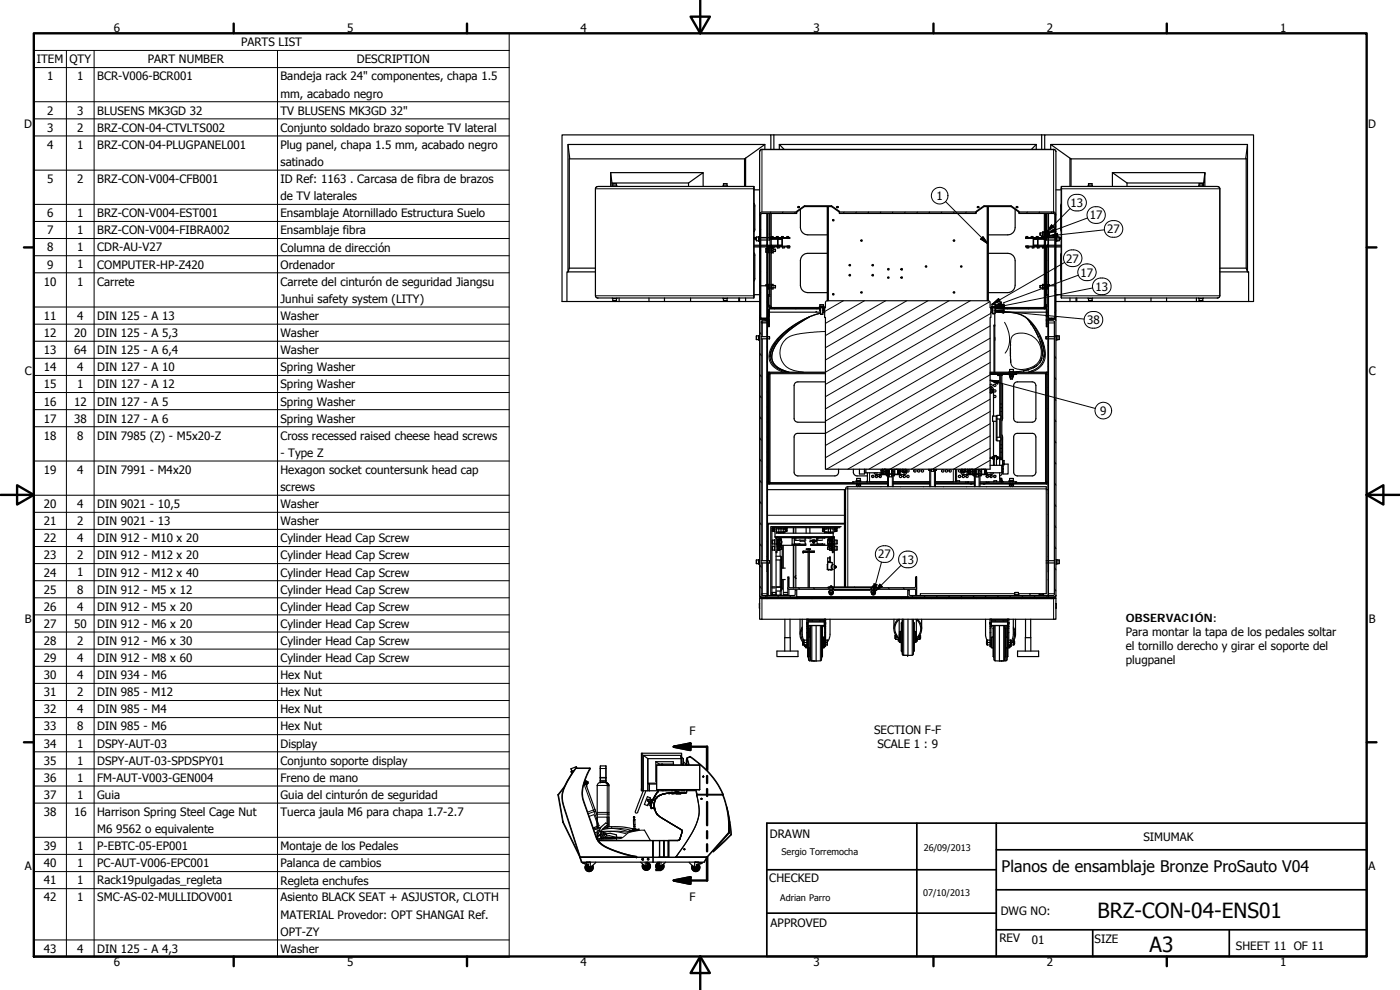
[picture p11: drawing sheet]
<svg xmlns="http://www.w3.org/2000/svg" width="420mm" height="297mm" viewBox="0 0 420 297" stroke-linecap="round" stroke-linejoin="round" font-family="sans-serif">
<defs><g id="words">
<g font-size="6.3">
<text x="329.4" y="275.4">BRZ-CON-04-ENS01</text>
<text x="345" y="285.6">A3</text>
</g>
<text font-size="4.8" x="300.6" y="261.8">Planos de ensamblaje Bronze ProSauto V04</text>
<g font-size="3.5">
<text x="34.2" y="9.6">6</text>
<text x="104.2" y="9.6">5</text>
<text x="174.2" y="9.6">4</text>
<text x="244.2" y="9.6">3</text>
<text x="314.2" y="9.6">2</text>
<text x="384.2" y="9.6">1</text>
<text x="72.4" y="13.9">PARTS LIST</text>
<text x="11.1" y="19">ITEM</text>
<text x="20.8" y="19">QTY</text>
<text x="44.4" y="19">PART NUMBER</text>
<text x="107.1" y="19">DESCRIPTION</text>
<text x="14.1" y="24.1">1</text>
<text x="23.1" y="24.1">1</text>
<text x="29.2" y="24.1">BCR-V006-BCR001</text>
<text x="84.2" y="24.2">Bandeja rack 24&quot; componentes, chapa 1.5</text>
<text x="84.2" y="29.3">mm, acabado negro</text>
<text x="14.1" y="34.4">2</text>
<text x="23.1" y="34.4">3</text>
<text x="29.2" y="34.4">BLUSENS MK3GD 32</text>
<text x="84.2" y="34.4">TV BLUSENS MK3GD 32&quot;</text>
<text x="7.3" y="38.4">D</text>
<text x="14.1" y="39.5">3</text>
<text x="23.1" y="39.5">2</text>
<text x="29.2" y="39.5">BRZ-CON-04-CTVLTS002</text>
<text x="84.2" y="39.6">Conjunto soldado brazo soporte TV lateral</text>
<text x="410.6" y="38.4">D</text>
<text x="14.1" y="44.6">4</text>
<text x="23.1" y="44.7">1</text>
<text x="29.2" y="44.7">BRZ-CON-04-PLUGPANEL001</text>
<text x="84.2" y="44.7">Plug panel, chapa 1.5 mm, acabado negro</text>
<text x="84.2" y="49.8">satinado</text>
<text x="14.1" y="54.9">5</text>
<text x="23.1" y="54.9">2</text>
<text x="29.2" y="54.9">BRZ-CON-V004-CFB001</text>
<text x="84.2" y="55">ID Ref: 1163 . Carcasa de fibra de brazos</text>
<text x="281" y="60">1</text>
<text x="14.1" y="65.2">6</text>
<text x="23.1" y="65.2">1</text>
<text x="29.2" y="65.2">BRZ-CON-V004-EST001</text>
<text x="84.2" y="60.1">de TV laterales</text>
<text x="84.2" y="65.2">Ensamblaje Atornillado Estructura Suelo</text>
<text x="321.3" y="62.1">13</text>
<text x="327.1" y="65.8">17</text>
<text x="14.1" y="70.3">7</text>
<text x="23.1" y="70.3">1</text>
<text x="29.2" y="70.3">BRZ-CON-V004-FIBRA002</text>
<text x="84.2" y="70.4">Ensamblaje fibra</text>
<text x="332.3" y="70">27</text>
<text x="14.1" y="75.5">8</text>
<text x="23.1" y="75.4">1</text>
<text x="29.2" y="75.5">CDR-AU-V27</text>
<text x="84.2" y="75.6">Columna de dirección</text>
<text x="14.1" y="80.6">9</text>
<text x="23.1" y="80.6">1</text>
<text x="29.2" y="80.6">COMPUTER-HP-Z420</text>
<text x="84.2" y="80.6">Ordenador</text>
<text x="320" y="78.8">27</text>
<text x="324.3" y="83">17</text>
<text x="13.1" y="85.7">10</text>
<text x="23.1" y="85.7">1</text>
<text x="29.2" y="85.7">Carrete</text>
<text x="84.2" y="85.9">Carrete del cinturón de seguridad Jiangsu</text>
<text x="328.7" y="87.2">13</text>
<text x="13.1" y="95.9">11</text>
<text x="23.1" y="95.9">4</text>
<text x="29.2" y="96">DIN 125 - A 13</text>
<text x="84.2" y="91">Junhui safety system (LITY)</text>
<text x="13.1" y="101.1">12</text>
<text x="22.2" y="101.1">20</text>
<text x="29.2" y="101.1">DIN 125 - A 5,3</text>
<text x="84.2" y="96">Washer</text>
<text x="84.2" y="101.2">Washer</text>
<text x="326.2" y="97.3">38</text>
<text x="13.1" y="106.3">13</text>
<text x="22.2" y="106.2">64</text>
<text x="29.2" y="106.3">DIN 125 - A 6,4</text>
<text x="84.2" y="106.3">Washer</text>
<text x="7.4" y="112.6">C</text>
<text x="13.1" y="111.4">14</text>
<text x="23.1" y="111.4">4</text>
<text x="29.2" y="111.4">DIN 127 - A 10</text>
<text x="84.2" y="111.4">Spring Washer</text>
<text x="410.8" y="112.6">C</text>
<text x="13.1" y="116.5">15</text>
<text x="23.1" y="116.5">1</text>
<text x="29.2" y="116.5">DIN 127 - A 12</text>
<text x="84.2" y="116.6">Spring Washer</text>
<text x="13.1" y="121.7">16</text>
<text x="22.2" y="121.7">12</text>
<text x="29.2" y="121.7">DIN 127 - A 5</text>
<text x="84.2" y="121.7">Spring Washer</text>
<text x="330.1" y="124.5">9</text>
<text x="13.1" y="126.8">17</text>
<text x="13.1" y="131.9">18</text>
<text x="22.2" y="126.8">38</text>
<text x="23.1" y="131.9">8</text>
<text x="29.2" y="126.8">DIN 127 - A 6</text>
<text x="29.2" y="132">DIN 7985 (Z) - M5x20-Z</text>
<text x="84.2" y="126.8">Spring Washer</text>
<text x="84.2" y="132">Cross recessed raised cheese head screws</text>
<text x="84.2" y="137.1">- Type Z</text>
<text x="13.1" y="142.2">19</text>
<text x="23.1" y="142.2">4</text>
<text x="29.2" y="142.2">DIN 7991 - M4x20</text>
<text x="84.2" y="142.2">Hexagon socket countersunk head cap</text>
<text x="84.2" y="147.3">screws</text>
<text x="13.1" y="152.4">20</text>
<text x="23.1" y="152.4">4</text>
<text x="29.2" y="152.4">DIN 9021 - 10,5</text>
<text x="84.2" y="152.4">Washer</text>
<text x="13.1" y="157.5">21</text>
<text x="23.1" y="157.5">2</text>
<text x="29.2" y="157.5">DIN 9021 - 13</text>
<text x="84.2" y="157.6">Washer</text>
<text x="13.1" y="162.7">22</text>
<text x="13.1" y="167.8">23</text>
<text x="23.1" y="162.6">4</text>
<text x="23.1" y="167.8">2</text>
<text x="29.2" y="162.7">DIN 912 - M10 x 20</text>
<text x="29.2" y="167.8">DIN 912 - M12 x 20</text>
<text x="84.2" y="162.7">Cylinder Head Cap Screw</text>
<text x="84.2" y="167.9">Cylinder Head Cap Screw</text>
<text x="263.5" y="167.5">27</text>
<text x="13.1" y="173">24</text>
<text x="23.1" y="172.9">1</text>
<text x="29.2" y="173">DIN 912 - M12 x 40</text>
<text x="84.2" y="173">Cylinder Head Cap Screw</text>
<text x="270.6" y="169.1">13</text>
<text x="13.1" y="178.1">25</text>
<text x="23.1" y="178.1">8</text>
<text x="29.2" y="178.1">DIN 912 - M5 x 12</text>
<text x="84.2" y="178.1">Cylinder Head Cap Screw</text>
<text x="13.1" y="183.2">26</text>
<text x="23.1" y="183.2">4</text>
<text x="29.2" y="183.2">DIN 912 - M5 x 20</text>
<text x="84.2" y="183.3">Cylinder Head Cap Screw</text>
<text x="7.4" y="186.9">B</text>
<text x="13.1" y="188.4">27</text>
<text x="22.2" y="188.4">50</text>
<text x="29.2" y="188.4">DIN 912 - M6 x 20</text>
<text x="84.2" y="188.4">Cylinder Head Cap Screw</text>
<text x="337.9" y="186.6">OBSERVACIÓN:</text>
<text x="337.9" y="190.8">Para montar la tapa de los pedales soltar</text>
<text x="410.8" y="186.9">B</text>
<text x="13.1" y="193.5">28</text>
<text x="23.1" y="193.5">2</text>
<text x="29.2" y="193.5">DIN 912 - M6 x 30</text>
<text x="84.2" y="193.5">Cylinder Head Cap Screw</text>
<text x="337.9" y="195">el tornillo derecho y girar el soporte del</text>
<text x="13.1" y="198.6">29</text>
<text x="13.1" y="203.8">30</text>
<text x="23.1" y="198.6">4</text>
<text x="23.1" y="203.7">4</text>
<text x="29.2" y="198.6">DIN 912 - M8 x 60</text>
<text x="29.2" y="203.8">DIN 934 - M6</text>
<text x="84.2" y="198.6">Cylinder Head Cap Screw</text>
<text x="84.2" y="203.7">Hex Nut</text>
<text x="337.9" y="199.2">plugpanel</text>
<text x="13.1" y="208.9">31</text>
<text x="23.1" y="208.9">2</text>
<text x="29.2" y="208.9">DIN 985 - M12</text>
<text x="84.2" y="208.9">Hex Nut</text>
<text x="13.1" y="214">32</text>
<text x="23.1" y="214">4</text>
<text x="29.2" y="214">DIN 985 - M4</text>
<text x="84.2" y="214">Hex Nut</text>
<text x="13.1" y="219.1">33</text>
<text x="23.1" y="219.1">8</text>
<text x="29.2" y="219.1">DIN 985 - M6</text>
<text x="84.2" y="219.1">Hex Nut</text>
<text x="206.9" y="220.5">F</text>
<text x="262.3" y="220.1">SECTION F-F</text>
<text x="13.1" y="224.3">34</text>
<text x="23.1" y="224.3">1</text>
<text x="29.2" y="224.3">DSPY-AUT-03</text>
<text x="84.2" y="224.3">Display</text>
<text x="263.3" y="224.3">SCALE 1 : 9</text>
<text x="13.1" y="229.4">35</text>
<text x="23.1" y="229.4">1</text>
<text x="29.2" y="229.4">DSPY-AUT-03-SPDSPY01</text>
<text x="84.2" y="229.4">Conjunto soporte display</text>
<text x="13.1" y="234.6">36</text>
<text x="13.1" y="239.7">37</text>
<text x="23.1" y="234.5">1</text>
<text x="23.1" y="239.7">1</text>
<text x="29.2" y="234.6">FM-AUT-V003-GEN004</text>
<text x="29.2" y="239.7">Guia</text>
<text x="84.2" y="234.6">Freno de mano</text>
<text x="84.2" y="239.8">Guia del cinturón de seguridad</text>
<text x="13.1" y="244.8">38</text>
<text x="22.2" y="244.8">16</text>
<text x="29.2" y="244.9">Harrison Spring Steel Cage Nut</text>
<text x="84.2" y="244.9">Tuerca jaula M6 para chapa 1.7-2.7</text>
<text x="29.2" y="250">M6 9562 o equivalente</text>
<text x="231.1" y="251.4">DRAWN</text>
<text x="13.1" y="255.1">39</text>
<text x="23.1" y="255.1">1</text>
<text x="29.2" y="255.1">P-EBTC-05-EP001</text>
<text x="84.2" y="255.1">Montaje de los Pedales</text>
<text x="343.2" y="252.3">SIMUMAK</text>
<text x="7.4" y="261.1">A</text>
<text x="13.1" y="260.2">40</text>
<text x="23.1" y="260.2">1</text>
<text x="29.2" y="260.2">PC-AUT-V006-EPC001</text>
<text x="84.2" y="260.2">Palanca de cambios</text>
<text x="410.8" y="261.1">A</text>
<text x="13.1" y="265.3">41</text>
<text x="23.1" y="265.3">1</text>
<text x="29.2" y="265.4">Rack19pulgadas_regleta</text>
<text x="84.2" y="265.4">Regleta enchufes</text>
<text x="230.9" y="264.6">CHECKED</text>
<text x="13.1" y="270.5">42</text>
<text x="23.1" y="270.4">1</text>
<text x="29.2" y="270.5">SMC-AS-02-MULLIDOV001</text>
<text x="84.2" y="270.5">Asiento BLACK SEAT + ASJUSTOR, CLOTH</text>
<text x="84.2" y="275.6">MATERIAL Provedor: OPT SHANGAI Ref.</text>
<text x="206.9" y="270.2">F</text>
<text x="300.3" y="274.5">DWG NO:</text>
<text x="84.2" y="280.7">OPT-ZY</text>
<text x="231.3" y="278.2">APPROVED</text>
<text x="13.1" y="285.9">43</text>
<text x="23.1" y="285.8">4</text>
<text x="29.2" y="285.9">DIN 125 - A 4,3</text>
<text x="84.2" y="285.9">Washer</text>
<text x="299.9" y="282.6">REV</text>
<text x="309.7" y="283.3">01</text>
<text x="328.5" y="283">SIZE</text>
<text x="370.9" y="285.1">SHEET 11 OF 11</text>
<text x="34.2" y="289.9">6</text>
<text x="104.2" y="289.9">5</text>
<text x="174.2" y="289.9">4</text>
<text x="244.2" y="289.9">3</text>
<text x="314.2" y="289.9">2</text>
<text x="384.2" y="289.9">1</text>
</g>
<g font-size="2.7">
<text x="234.5" y="256.6">Sergio Torremocha</text>
<text x="277.3" y="255.2">26/09/2013</text>
<text x="277" y="268.7">07/10/2013</text>
<text x="234.2" y="270.2">Adrian Parro</text>
</g>
</g></defs>
<g fill="none" stroke="#000" stroke-width=".3">
<path d="M10.1 10h142.7v277.2h-142.7zM10.1 15.1h142.7M19.9 15.1v272.1M28.2 15.1v272.1M83.3 15.1v272.1M10.1 20.3h142.7M10.1 30.5h142.7M10.1 35.7h142.7M10.1 40.8h142.7M10.1 51.1h142.7M178.7 56.6v32.2M179.5 55.9l-.5 .2-.3 .5"/>
<path d="M183.9 55.2h1.1M217.1 55.2h1.1M226.2 55.9v.7h-47.5M226.3 56.6l-.1 32.2h-47.5M228.7 44.9v18.7M228.7 44.9h87.5l.4 .1 .3 .5M228.7 44.8v.1M228.7 44.9l-.4 .1-.3 .5M316.2 44.8v18.8M318.6 55.9l-.1 .7M321.2 59a2.8 2.8 0 0 1 3.3-.5 2.8 2.8 0 0 1 1.5 2.9 2.76 2.76 0 0 1-3.6 1.9 2.76 2.76 0 0 1-1.6-3.7zM326.7 55.2h1.1"/>
<path d="M359.9 55.2h1.1M365.3 55.9l.6 .3 .2 .4M366.1 56.6h-47.5l-.1 32.2M366.1 56.6v32.2M10.1 61.3h142.7M10.1 66.4h142.7M10.1 71.6h142.7M10.1 76.7h142.7M226.3 73.6h1.7M226.3 71.8h.7M227 71.1v1.1M228.3 73.6h1.9"/>
<path d="M228.3 68.8l-.3 .6M228.3 75.2l-.3 .5M229.9 74.6v1.1M230.2 77.2l.1 .1M230.3 73.6h.8M230.8 64.1v7.3M230.8 74v.5M230.8 75.8v9.5M230.9 70.2h.2M230.9 75.1h.2M231 71.8h.1M231.3 63.6l-.2 .5"/>
<path d="M231.5 73.6h1.9M231.5 71.8h1.9M233.2 71.3v.2M233.2 73.9v.2M233.5 73.6h1.2M233.5 71.8h1.2M234.8 71.3v.2M234.8 73.9v.2M235 63.6l-.3 .5M236.5 71.3v.2M236.5 73.9v.2M238.7 63.6l-.3 .5"/>
<path d="M239.7 62v.2M248.6 62v28.2M251.4 62v.2M253.3 63.6l-.2 .5M257 63.6l-.3 .5M260.7 63.6l-.3 .5M264.3 63.6l-.3 .5M268 63.6l-.3 .5M271.7 63.6l-.3 .5M275.3 63.6l-.3 .5M279 63.6l-.3 .5M282.7 63.6l-.3 .5"/>
<path d="M283.8 60.5l12.6 12.6M286.3 63.6l-.2 .5M290 63.6l-.3 .5M293.6 62v.2M295 71l1.4 2.1-2.1-1.4zM296.3 62v28.2M305.3 62v.2M308.3 71.3v.2M308.3 73.9v.2M308.3 63.6l-.3 .5M310.1 71.3v.2M310.1 73.9v.2"/>
<path d="M310.2 73.6h1.2M310.2 71.8h1.2M311.5 73.6h1.9M311.5 71.8h1.9M311.6 71.3v.2M311.6 73.9v.2M312 63.6l-.3 .5M313.8 73.6h.7M313.8 70.2h.2M313.8 71.8h.1M313.8 75.1h.2M314.1 64.1v5.5"/>
<path d="M314.1 70.9v.4M314.1 74v11.3M314.3 69.4l-.1 .2M314.5 69.8l-.1 .1h.2M314.5 69.8l-.1 .1M314.7 73.6h1.9M314.7 78l-.2 .2M314.9 70.8l2.5-.8 .1 1zM315.7 63.6l-.3 .5M316.3 68.2l-.7-.7-.8 1.2M316.5 68.6l.4 .9-1.5 .2M316.9 73.6h1.6"/>
<path d="M316.9 67.8l-.3 .6M316.9 74.2l-.3 .5M317.8 71.1v1.1M317.9 71.8h.6M319.5 78.7l-20.7 12M320 75.6a2.74 2.74 0 0 1 3.5-.3 2.74 2.74 0 0 1 .9 3.4 2.73 2.73 0 0 1-3.8 1 2.73 2.73 0 0 1-.9-3.8zM321.2 62.5l-5.9 6M324.3 79.9a2.68 2.68 0 0 1 3.8-.1 2.68 2.68 0 0 1 .1 3.7 2.7 2.7 0 0 1-3.7 .2 2.7 2.7 0 0 1-.5-3.6zM326.4 65.4l-10.6 3.9M327 62.7a2.7 2.7 0 0 1 3.7-.2 2.7 2.7 0 0 1 .5 3.6 2.7 2.7 0 0 1-3.9 .5 2.7 2.7 0 0 1-.3-3.9zM331.5 69l-16.6 1.8v-1.1M332.2 66.8a2.76 2.76 0 0 1 3.4-.3 2.76 2.76 0 0 1 1.2 3.1 2.71 2.71 0 0 1-3.9 1.3 2.71 2.71 0 0 1-.7-4.1z"/>
<path d="M10.1 92.1h142.7M10.1 81.9h142.7M10.1 97.3h142.7M178.7 88.8l.3 .5 .5 .1M183.9 90.2h1.1M217.1 90.2h1.1M226.3 88.8l-.1 .6M228 99.6l.4 .8M228.3 81.5l-.3 .6M228.3 87.9l-.3 .5M228.3 94.2l-.3 .6M228.4 96.6h.4v.3"/>
<path d="M228.4 96.8l.4 .1M228.8 96.9v4.1M228.8 96.2v.4h1.4M228.8 96.9h1.4M229.5 95.8l.2 .4M229.9 85.5v.2M230.2 99.6l.1 .1M230.2 95.1l.1 .1M230.2 90.7h.1M230.2 86.1l.1 .2M230.2 81.7l.1 .1M230.6 96h.3"/>
<path d="M230.6 94.9h.3M230.6 97.1l.3 .1M230.8 86.7v1.7M230.9 86.2h.2M231.1 92.1h.3M231.5 92.2h14.4M232.1 92.5l.4 .2M236.8 98.7h.1M236.8 98.7l-2.5 2.2-2 2.5-1 2.2-.2 1.6M238.5 92.5l.4 .2M244.8 92.5l.4 .2M246.1 91.5h1.1"/>
<path d="M246.1 93v.1M246.1 93.1l.1 .1M246.2 92.3l-.3 .2M246.3 94a25.6 25.6 0 0 0-14.6 9.9l-.8 2-.1 1.3a4.9 4.9 0 0 0 3.8 4.3l.5 .2M246.9 92.8l.3 .3M247.1 92.5l.3 .1M247.2 92.9l.1 .1M247.3 92.2h.4M247.5 93.7l-.6 .1M247.7 99.5l-5.4 .3a9.7 9.7 0 0 0-7 2.6 5.6 5.6 0 0 0-.7 5.9 5.6 5.6 0 0 0 5 3.1l1.5 .3M253.1 90.2l-5.6 3.3M259.4 90.2l-11.7 6.8"/>
<path d="M265.8 90.2l-18.1 10.5M270.7 80.6v.4M270.7 83.1v.3M272.1 90.2l-24.4 14.1M278.5 90.2l-30.8 17.8M284.8 90.2l-37.1 21.5M291.2 90.2l-43.5 25.1M297 90.5l-49.3 28.5M297.1 92.2h.5M297.1 97.8l-49.4 28.5M297.4 94l-49.7 28.7M297.4 92.5l.3 .1"/>
<path d="M297.7 91.3h1.1M297.9 93.2l-.1 .1M297.9 92.9l-.2 .1M298 91l-.2 .2h.3M298.1 91.1l-.3 .1M298.3 91.9h.1M298.3 97.8h.2M298.7 93.2v.1M298.8 93.2l2.5-.2-.1 1zM298.8 93.2l26.6 2.5M298.8 93l-.2 .2M298.9 92.2h14.4"/>
<path d="M298.9 91.8l-.1 .1M299 92.3l-.3 .2M300 90.2l-.3-.6-1.5 1.3M300.3 90.7l.1-.1 .1 .2M300.5 93.7a10.7 10.7 0 0 1 9.2 3.1 15.5 15.5 0 0 1 4 9.4v1a4.9 4.9 0 0 1-2.5 3.7l-1.6 .8M300.7 91.5l.6-.3 .2 1M301.5 96.7a8.2 8.2 0 0 1 .2 9.3M302 92.5l.4 .2M308.3 92.5l.4 .2M309.4 97.1h.1M309.4 97.1l1.3 2.1M313.4 92.1h.4"/>
<path d="M313.8 86.2h.2M314 94.9h.2M314 96h.2M314 97.1l.2 .1M314.1 86.7v1.7M314.7 96.9h1.7M314.7 84.4l-.2 .2M314.7 90.7l-.2 .2M314.7 97.1l-.2 .2M314.9 85.5v.2M315.6 95.4l-.2 .4M316.9 80.5l-.3 .6"/>
<path d="M316.9 86.9l-.3 .5M316.9 93.2l-.3 .6M323.6 82.6l-22.5 8.3M326.2 94.1a2.77 2.77 0 0 1 3.3-.4 2.77 2.77 0 0 1 1.3 3.2 2.76 2.76 0 0 1-3.6 1.5 2.76 2.76 0 0 1-1.5-3.7zM326.7 90.2h1.1M327.9 86.4l-27.1 5.4M328.7 84.1a2.78 2.78 0 0 1 3.4-.4 2.78 2.78 0 0 1 1.2 3.1 2.77 2.77 0 0 1-3.6 1.5 2.77 2.77 0 0 1-1.5-3.6zM359.9 90.2h1.1M366.1 88.8h-47.5v.6M366.1 88.8l-.3 .5-.5 .1M10.1 102.4h142.7M10.1 107.5h142.7"/>
<path d="M10.1 112.6h142.7M10.1 117.8h142.7M227 100.8v1.1M228 118.6l.4 .8M228 112.3l.4 .8M228 105.9l.4 .8M228.8 101.7v66.5M230.2 117.6l.1 .1M230.2 113.1l.1 .1M230.2 108.6l.1 .1M230.2 104.1l.1 .1M230.6 112.3h.3"/>
<path d="M230.9 111.7v.2M247.7 112.1h-16.6v32.7h24.8M297.1 114.1l31.6 8.5M297.1 116.9a.49 .49 0 0 1 .8 .4 .49 .49 0 0 1-.8 .4M297.1 114.1l2.6 .2-.3 .9zM297.1 108.8l-49.4 28.5M297.1 105.1l-49.4 28.6M297.1 101.5l-49.4 28.5M297.1 116.1l-42.7 24.7M297.1 119.8l-36.3 21M297.1 112.5l-49 28.3M300 112.7v11.9"/>
<path d="M303 110.9h1.1M303.2 106.7l.1 .3M303.2 106.2v.4M303.3 103.4v-.4a2.93 2.93 0 0 1 3.5-3.1h.2a5.7 5.7 0 0 1 5 3.4 5.7 5.7 0 0 1-.8 5.9 7.6 7.6 0 0 1-4.9 1.6 2.75 2.75 0 0 1-3-2.1M303.3 107.2v.4M303.3 103.7l-.1 .8M304.8 112v.3M305.1 112.1h8.7v32.7h-8.7M305.6 111.5h.1M305.6 111.5l-.6 .1 .4-.1M307.2 111.2h.1M307.5 111.2h-.3"/>
<path d="M308.7 110.8l-.4 .2M308.7 110.8h.1M309.9 111.2l-1.2 .5M311.2 109.6l-1.2 .8 .9-.5M311.6 100.9h.1M312 100.9v-.2l1.2 3.7 .2 2.6M312.1 108.6h.1M312.1 102.4h.1M312.7 107.4l-.5 1.1 .4-1M312.7 107.4h.1M312.9 103.1h.1M313 103.8l.2 .7"/>
<path d="M313.4 107l-.1 .3M313.4 106.5v.5M314 112.3h.2M314 111.7v.2M314.7 103.4l-.2 .2M314.7 109.8l-.2 .2M314.7 116.1l-.2 .2M316.4 119.4l.5 .8M316.4 113.1l.5 .7M316.4 106.7l.5 .8M316.4 100.4l.5 .7M317.8 100.8v1.1"/>
<path d="M10.1 122.9h142.7M10.1 128h142.7M10.1 138.3h142.7M228 137.7l.4 .8M228 131.3l.4 .8M228 125l.4 .8M230.2 135.6l.1 .1M230.2 131.1l.1 .1M230.2 126.6l.1 .1M230.2 122.1l.1 .1M297.1 138.1l-4.6 2.7M297.1 134.5l-10.9 6.3"/>
<path d="M297.1 123.5l-30 17.3M297.1 130.8l-17.3 10M297.1 127.1l-23.6 13.7M300 125.7v5.5M300 132.3v4.9M300 137.5v.4M300.3 135.7h.4M300.3 123.5h.4M300.3 137.5h.4M300.3 133.5h.4M300.3 121.2h.4M300.6 139.6v2.3"/>
<path d="M314.7 122.5l-.2 .2M314.7 128.8l-.2 .2M314.7 135.2l-.2 .2M316.4 138.5l.5 .7M316.4 132.1l.5 .8M316.4 125.8l.5 .7M10.1 148.6h142.7M10.1 153.7h142.7M10.1 158.8h142.7M228 156.7l.4 .8M228 150.4l.4 .8M228 144l.4 .8"/>
<path d="M230.2 158l.1 .1M230.2 153.5l.1 .1M230.2 149l.1 .1M230.2 144.5l.1 .2M230.2 140.1h.1M230.3 154.6h23.1M230.6 144.6h.3M230.9 145v.2M233.1 158.4h2M233.1 158.7h2M233.7 159.9h.7M234.1 159.7v.1"/>
<path d="M235.1 158.8h.4M235.1 159.6v.4M235.5 159.6l-2.4 .1M247.5 158.8h.4M247.5 159.6l2.4 .1M247.9 158.7h2M247.9 158.4h2M248.5 159.9h.9M253.5 149.4h.3l-.1 7.3M253.7 146.9v5.9M254.4 146v.1a.46 .46 0 0 1 0 .6 .46 .46 0 0 1-.6 0M256.2 144.6v.3"/>
<path d="M257.1 143.6h1.1M259.9 140.8v1.1M261 141.9v2.7M264.1 141.9v.5M264.4 142h.3M264.9 140.8v.3M266 141.5h.4M266 142.7h.4M266 142.2h.4M266.6 140.8v.3M266.6 142v4M267.8 140.8v.3"/>
<path d="M267.8 142v4M268 141.5h.4M268 142.7h.4M268 142.2h.4M269.4 140.8v1.5M269.5 140.8v.5M269.7 142h.3M270.3 141.5v.9M278.7 141h.3M279.3 140.8v5.2M280.4 140.8v5.2M280.7 141h.3"/>
<path d="M286.1 140.8v3.8M287.1 140.8v3.5M289.9 144.6v.3M290.2 141.5v.9M290.5 142h.3M290.6 144.6v.3M291 140.8v.3M291.2 145v.2M291.7 145v.2M292.1 141.5h.3M292.1 142.7h.3M292.1 142.2h.3"/>
<path d="M292.7 140.8v.3M292.7 142v4M293.8 140.8v.3M293.8 142v4M294.1 141.5h.3M294.1 142.7h.3M294.1 142.2h.3M295.1 145v.2M295.4 140.8v1.5M295.6 140.8v.5M295.6 145v.2M295.7 142h.4"/>
<path d="M296 144.6v.3M296.4 141.9v.5M296.8 144.6v.3M300 143.5v1.1M300.3 144h.4M303 143.6h1.1M304.8 144.6v.3M314 145v.2M314 146.7h-59.6v29.4M314 144.6h.2M314.7 141.5l-.2 .2M314.7 147.9l-.2 .2"/>
<path d="M314.7 154.2l-.2 .2M316.4 157.5l.5 .8M316.4 151.2l.5 .7M316.4 144.8l.5 .8M10.1 164h142.7M10.1 169.1h142.7M10.1 174.2h142.7M10.1 179.4h142.7M227 168v1.1M228 178.8h.1M228 179.5l.7 .1v6.2M228 175.8l.4 .8"/>
<path d="M228 169.4l.4 .8M228 163.1l.4 .8M228.7 179.1v.2M228.8 168.9v9.8M229.7 178.7l.2 .4M230.2 178.1h-1.5l-.3 .3M230.2 167l.1 .1M230.2 162.5l.1 .1M230.2 171.5h.1M230.5 179.3l-.3 .3M231.8 177.8h1.1M231.8 163.9v1.1"/>
<path d="M231.8 162.1v1.1M232.6 161.2h.3M232.6 161.1h.3M232.9 165.5h.3M232.9 163.1h.3M232.9 161.5h.3M232.9 163.3h.3M233.4 178.7l.2 .4M233.8 163.8h.5M234.1 177.3v1.3l.3-.1M234.1 164.8v2.1M234.1 168v8.1"/>
<path d="M234.1 164v.1M235 179.3l-.3 .3M235.1 163.6v6.9M235.1 173.9v4.7M235.2 177.8h1.1M236.4 173.2l.4 .3M236.8 176.8v1.9M237 178.7l.2 .4M238.4 163.3v.2M239.1 179h33.3M239.5 179.3l-.3 .3M239.6 176.3l.4 .5"/>
<path d="M243 162.6h.2M244 162.7h.4M244 179.3l-.3 .3M244.1 176.3l.4 .5M248.5 179.3l-.4 .3M248.5 176.3l.5 .5M248.7 163.8h.5M248.9 178.1a.59 .59 0 0 1 .5-.4 .59 .59 0 0 1 .6 .4M249.5 169.8v.6M249.6 161.1v.9M249.6 163.3v.3M249.8 165.5h.3"/>
<path d="M249.8 163.1h.3M249.8 161.5h.3M249.8 163.3h.3M250 176.1l.4 .2M250.1 161.2h.3M250.1 161.1h.3M250.6 176.9v.2M251.2 163.9v1.1M251.2 162.1v1.1M253 179.3l-.4 .3M256.4 176.1l.4 .2M257.4 179.3l-.3 .3"/>
<path d="M260.9 176.9v.2M261.5 178.1a.59 .59 0 0 1 .6-.4 .59 .59 0 0 1 .5 .4M261.9 179.3l-.3 .3M262.1 176.3l.4 .5M262.2 176.8l-.1 .9 .4-.6M262.3 177l-.2 .7M262.7 176.1l.3 .2M263.2 175.4l-.9-.2-.1 1.2M263.5 164.4a2.73 2.73 0 0 1 3.5-.3 2.73 2.73 0 0 1 .9 3.4 2.74 2.74 0 0 1-3.8 1 2.74 2.74 0 0 1-.9-3.8zM263.7 175.9l.3-.6 .8 .7-1.4 .9M264.6 168.7l-2 7.3M266.4 179.3l-.3 .3"/>
<path d="M266.5 176.3l.5 .5M270.4 169.6l-6.9 7M270.5 166a2.75 2.75 0 0 1 3.5-.3 2.75 2.75 0 0 1 .9 3.4 2.8 2.8 0 0 1-3.4 1.1 2.8 2.8 0 0 1-1.7-3.3zM270.9 179.3l-.3 .3M271 176.3l.5 .5M272.7 177.1l.2 .2M273.7 178.7l.2 .4M274.8 176.8v1.9M274.8 175.6l.3 .3M275.4 179.3l-.3 .3M276.2 178.1h28.3M277.3 178.7l.3 .4"/>
<path d="M279.9 179.3l-.3 .3M281 178.7l.3 .4M284.4 179.3l-.3 .3M284.7 178.7l.2 .4M288.3 178.7l.3 .4M288.9 179.3l-.4 .3M292 178.7l.3 .4M293.4 179.3l-.4 .3M295.6 178.7l.3 .4M297.9 179.3l-.4 .3M299.3 178.7l.3 .4M302.4 179.3l-.4 .3"/>
<path d="M303 178.7l.2 .4M304.5 177.8h1.2M305.7 178.1h3.4M306.7 178.7l.2 .4M306.8 179.3l-.3 .3M310.3 178.7l.3 .4M311.3 179.3l-.3 .3M314 178.7l.3 .4M314.7 178.1h1.7M314.7 160.6l-.2 .1M314.7 166.9l-.2 .2M315.8 179.3l-.3 .3"/>
<path d="M316.2 179.1v.2M316.4 176.6l.5 .7M316.4 170.2l.5 .8M316.4 163.9l.5 .7M316.9 179.5l-.7 .1v6.2M316.9 178.8h.1M317.8 168v1.1M10.1 184.5h142.7M10.1 189.6h142.7M10.1 194.8h142.7M10.1 199.9h142.7M228 181.1v1.4"/>
<path d="M242.1 185.8h.4M242.1 188h.3M242.1 188.5h.3M242.1 189.8h.3M242.1 192.8h.3M242.5 185.8h4.9M242.5 188.5v2.7M242.5 194.3v2.8M242.7 187.7v3.5M242.7 194.3v3.7M243 187.7v3.4M243 194.5v3.8"/>
<path d="M243.2 188.5v8.6M243.3 187.7v10.3M243.7 187.7v10.6M243.8 186.2h2.3M246.2 187.7v10.6M246.5 187.7v10.3M246.7 188.5v8.6M247.4 187.6l-5 .1M247.4 185.8h.4M247.5 188h.3M247.5 188.5h.3M247.5 189.8h.3"/>
<path d="M247.5 192.8h.3M270.6 186.8v.2M270.6 195.3v.1M270.7 186.8v8.6M270.8 185.9v.9M270.8 195.4v.9M270.9 185.9v10.4M271.1 196.6h.1M271.2 185.8v10.8M273.8 185.8v10.8M274.1 185.9v10.4M274.3 186.8v8.6"/>
<path d="M297.1 185.8h.4M297.1 188h.3M297.1 188.5h.3M297.1 189.8h.3M297.1 192.8h.3M297.5 185.8h4.9M297.5 187.6l5 .1M298.2 188.5v8.6M298.4 187.7v10.3M298.7 187.7v10.6M298.8 186.2h2.3M301.2 187.7v10.6"/>
<path d="M301.5 187.7v10.3M301.7 188.5v8.6M301.9 187.7v3.4M301.9 194.5v3.8M302.2 187.7v3.5M302.2 194.3v3.7M302.4 188.5v2.7M302.4 194.3v2.8M302.4 185.8h.4M302.5 188h.3M302.5 188.5h.3M302.5 189.8h.3"/>
<path d="M302.5 192.8h.3M316.9 181.1v1.4M10.1 205h142.7M10.1 210.2h142.7M10.1 215.3h142.7M10.1 220.4h142.7M10.1 225.6h142.7M10.1 230.7h142.7M10.1 235.8h142.7M167.5 238.4l.1 .1M167.6 238.5h-.1M167.6 238.5l1.4 8.1"/>
<path d="M169.3 236.4l-1.7 2.1M169.4 236h.1M171.4 230.6l.3 .8M171.4 231.5l.3 .6M171.7 231.4h-.1M171.7 231.4l.1 .4M172.3 231.1l-.6 .3M172.7 230.5l.1 .1M172.8 230.4v.2M172.8 230.6h4.2M172.8 230.6a17.6 17.6 0 0 0-4 8.3l.5 3.1 4.7 15.1M172.9 230.1l.2 .3"/>
<path d="M175.2 235.2h.1M175.3 235.4l-.2 .1M175.3 235.4l.1 .1M175.4 234.8l.1 .1M175.4 235.5l2.7 7.5-1.7 .6M175.7 235.1l-.5 .1 .1 .2M175.8 235.3l-.5 .1M175.8 235.4l-.4 .1M176.2 234.7v.3M176.4 234.6v.4M177 230.6l.1 .1M177 230.6a12.6 12.6 0 0 0-2 9.6l3.3 9.4a6.6 6.6 0 0 0 5.1 5.4l4.2 1.4 3.3 .7-16.8 .1"/>
<path d="M177 230.4v.2M179.2 235.7h3M180.1 233.4h1.8M180.2 234.6h1.6M180.2 229.8l-.1 .8M180.2 234.6h.1M181.5 234.8l.6 .2M181.6 234.8l.4 .1M181.8 229.8v4.8M181.9 233.3h-1.7l-.1 .8M181.9 234.1h-1.7l-.1 .5M181.9 234.6h-.1"/>
<path d="M181.9 230.6h-1.7l-.1 2.7M182.2 234.9l.1 .1M182.2 235.7v8.1h-3M182.2 235.7l.5 .1M182.2 235.7h.5M182.3 235h-.2l.1 .5M182.4 235l.2 .2M182.7 235.5l-.3-.1-.2 .3M194.6 239.8l.1 .4-.3 .2M195.5 240v.2M195.8 239.9l-.1 .1M196.1 239.8h.1"/>
<path d="M196.2 239.6h.1M196.5 239.1h.1M196.6 238.8h.1M196.7 238.6h.1M196.8 239.6l-.4 .9M197.1 239.3h.1M197.2 229.5l-.1 .1M197.5 237.3l-.1 .2M197.5 237.4h.1M197.6 237.3h.1M198.6 229.3h.2M198.6 237.2h.2"/>
<path d="M200.8 238h-.6a4.7 4.7 0 0 0-3.2 1.4M200.8 238h.1M201.6 237.9l-.5 .1M201.6 237.9h.1M201.8 237.9h.2M201.8 237.9h.1M202 237.9h.1M202.2 237.9h.2M202.2 237.9h.1M202.4 237.9h.1M202.6 237.9h.2M202.8 237.9h.1"/>
<path d="M202.9 237.9h.2M202.9 237.9h.1M203.1 237.9h.1M203.2 237.9h.2M203.2 237.9h.1M203.4 237.9h.1M203.5 237.9h.1M203.6 237.9h.1M203.7 237.9h.1M204 237.9h.1M204.1 237.9h.1M204.2 237.9h.1"/>
<path d="M204.3 237.9h.1M204.9 237.2h.2M204.9 229.3h.2M206.2 227.4l-.1 .2M207 227l.1 .1M207.1 227.1l-.8 .4 .6 2M207.1 227.1a26.6 26.6 0 0 1 9.7 11.2M207.2 227l-.1 .1M208.9 237l.3 1.3h-.1M209.1 238.5h.1M209.1 238.5a12.9 12.9 0 0 1-1.9 12.2l-4.3 6.4M209.1 238.4v.1"/>
<path d="M209.1 238.5h7.8a28.7 28.7 0 0 1 1.8 11.4l.1 .1M209.8 229.5l.2 .1M210 236.9h-12.9l.1 .1M210 229.6h-12.9v7.3M210 236.9l-.2 .1M210 229.6v7.3M210.4 239.6l.2 .1zM211 233l.2 .1zM216.8 238.3l-7.6 .1M216.8 238.3l.2 .2M217 238.3h-.2M10.1 241h142.7"/>
<path d="M10.1 251.2h142.7M10.1 256.3h142.7M169 246.6l-.1 .1M169 246.6l4.7 9.6M174 257.2h.1M174.2 257.3h-.2M174.2 257.2v.1M174.2 257.3h37.9l-.8 1.4M174.2 257.3l.4 1.4M176.1 259.3a1.23 1.23 0 0 0-.3 1.7 1.23 1.23 0 0 0 1.7 .3 1.23 1.23 0 0 0 .4-1.6M176.2 259.3a1.16 1.16 0 0 0-.4 1.6 1.16 1.16 0 0 0 1.6 .4 1.16 1.16 0 0 0 .4-1.6M176.5 259.4a.94 .94 0 0 0-.6 1.2 .94 .94 0 0 0 1.3 .5 .94 .94 0 0 0 .5-1.2"/>
<path d="M176.5 244.2l1.8-.7 1.5 4.2M176.6 259.8a.56 .56 0 0 0-.3 .7 .56 .56 0 0 0 .7 .3 .56 .56 0 0 0 .4-.6M176.6 259.7a.65 .65 0 0 0-.4 .8 .65 .65 0 0 0 .8 .4 .65 .65 0 0 0 .4-.8M176.6 259.5a.77 .77 0 0 0-.5 1 .77 .77 0 0 0 1 .5 .77 .77 0 0 0 .4-1M176.8 244.9l1.5-.5 1.4 4-1.6 .3M178.6 242.9l-.5 .1 .2 .5 .4-.1M179.2 244.3h3v2.8v-1.9h-3M179.6 252.3h16.2v4.9M179.6 250.1h-.4M179.8 249.6l-1.3 .2M179.9 249.1l-.7 .2M180.1 248.7l-1.9 .3"/>
<path d="M180.2 249.5a19.9 19.9 0 0 1 7.8 .7M180.3 248.3l-1.1 .2M180.6 249.8l-.3 .1M180.7 248.9a18.5 18.5 0 0 1 9 .3M181 248.6a19.9 19.9 0 0 1 7.9 1M181.2 249.7l4.2-.3 3.1 .3M181.5 248.2l1.2-.2zM182.2 245.2h.5M182.2 247.5v.7M182.7 243.8h-.5v.5h.5M183.6 248.1v.5M185 251.5l-5.7 .3"/>
<path d="M190 248.8h.3M190 248.8h.1M190.3 246h.1M190.3 248.8h.1M190.8 248.8l-.2-.1 .2 .1M190.9 257l.1 .1M191 257.1v.1M191 257.1h.1M191.5 248.9l-2.3 .4M192.8 258h.2M193.4 249.1a10.8 10.8 0 0 0-5 .9l-1.8 1.4-1.6 .3v.5M194 258.7a1.16 1.16 0 0 1 1.1 1.4 1.16 1.16 0 0 1-1.5 .9 1.16 1.16 0 0 1-.7-1.6"/>
<path d="M194.1 259a.93 .93 0 0 1 .8 1.1 .93 .93 0 0 1-1.2 .7 .93 .93 0 0 1-.6-1.3M194.2 259.1a.77 .77 0 0 1 .5 1 .77 .77 0 0 1-.9 .5 .77 .77 0 0 1-.5-1M194.2 259.4a.55 .55 0 0 1 .3 .7 .55 .55 0 0 1-.7 .3 .55 .55 0 0 1-.4-.6M194.2 259.3a.65 .65 0 0 1 .4 .8 .65 .65 0 0 1-.8 .4 .65 .65 0 0 1-.4-.8M194.3 258.7a1.23 1.23 0 0 1 .9 1.6 1.23 1.23 0 0 1-1.7 .7 1.23 1.23 0 0 1-.6-1.7M194.3 240.1h.1M195.1 240.9v.1M195.2 240.7v.2M195.3 240.8v.1M195.3 240.9h.1M195.4 241.7h.1M195.5 241.3h.1"/>
<path d="M195.5 242.4h.1M195.6 240.1h.1M195.7 240.5h.1M195.8 240.5h.1M195.8 240.4h.1M195.9 240h.1M196.1 252.2h-.3M196.2 242.5h.1M196.2 242.5h.2M196.3 242l.1 .3M196.3 240.9h.1M196.3 241.8h.1"/>
<path d="M196.3 242h.1M196.3 242.1h.1M196.4 240.7l-.1 1.1M196.4 240.7h.1M196.4 242.4h.1M196.4 242.3v.1M196.4 242.4v.1M196.4 242.5h.1M197.3 258.9a1.23 1.23 0 0 0-.1 1.9M197.3 259a1.15 1.15 0 0 0 0 1.8M197.3 259.3l-.2 .6 .2 .6M197.3 259.5v.7"/>
<path d="M197.7 258.7h.1M197.8 259.4l-.1 .1M197.8 259.3l-.1 .1M197.9 259.1l-.2 .1M197.9 259h-.2M198 258.7l-.3 .1M198.6 259.8a.55 .55 0 0 1-.3 .6 .55 .55 0 0 1-.6-.1M198.7 259.7a.65 .65 0 0 1-.2 .7 .65 .65 0 0 1-.8 .1M198.8 259.6a.76 .76 0 0 1-.2 .9 .76 .76 0 0 1-.9 .1M198.9 259.5a.94 .94 0 0 1-.2 1 .94 .94 0 0 1-1 .3M199.1 259.4a1.17 1.17 0 0 1-.9 1.6M199.1 259.3a1.26 1.26 0 0 1-.9 1.8"/>
<path d="M200.7 252.3h-4.6v4.9M202.9 257.1h.1M202.9 257.1v.1M202.9 257.1h9.3M205.4 254.7v.2zM209 259.7a.64 .64 0 0 1 .4 .8 .64 .64 0 0 1-.8 .4 .64 .64 0 0 1-.4-.8M209 259.5a.76 .76 0 0 1 .5 1 .76 .76 0 0 1-.9 .5 .76 .76 0 0 1-.5-1M209 259.8a.54 .54 0 0 1 .3 .7 .54 .54 0 0 1-.7 .3 .54 .54 0 0 1-.3-.6M209.1 259.4a.93 .93 0 0 1 .6 1.2 .93 .93 0 0 1-1.2 .5 .93 .93 0 0 1-.5-1.2M209.5 259.3a1.23 1.23 0 0 1 .3 1.7 1.23 1.23 0 0 1-1.6 .3 1.23 1.23 0 0 1-.5-1.6 1.19 1.19 0 0 0 .4 1.6 1.19 1.19 0 0 0 1.6-.4 1.19 1.19 0 0 0-.3-1.6M212.1 257.2l.1 .1M212.2 257.1l.1 .1"/>
<path d="M212.2 257.1v.1M218.1 242.1l.3 1.2a20.7 20.7 0 0 1 .5 6.5M218.8 250l.1-.2h-.3l-6.4 7.3M219.1 246.7l.2 3.7-5.3 5.1 4.8-5.5M219.5 250.4l-.1 .1M10.1 261.5h142.7M10.1 266.6h142.7M10.1 282h142.7"/>
<circle cx="282" cy="58.7" r="2.49"/>
<circle cx="331.1" cy="123.2" r="2.49"/>
<circle cx="271.4" cy="141.3" r=".49"/>
<circle cx="289.1" cy="141.3" r=".5"/>
<circle cx="249.4" cy="178.1" r=".43"/>
<circle cx="262" cy="178.1" r=".43"/>
<circle cx="192.9" cy="257.8" r=".14"/>
<circle cx="194.5" cy="257.8" r=".15"/>
<circle cx="198" cy="259.9" r=".16"/>
<circle cx="208.8" cy="260.3" r=".16"/>
</g>
<g fill="none" stroke="#000" stroke-width=".36">
<path d="M170.5 43.3v38.3M179 56.1l.5-.2 46.8 .2v33.3h-45.6a1.79 1.79 0 0 1-1.9-.4l-.1-32.4zM183.3 51.8h27.7M183.3 51.8v4.1M183.3 51.8l.4 3.1M183.7 54.9h22.9l4.4-3.1v4.1M183.7 54.9v1M183.8 55.9v-.1h1.3v.1M183.9 55.8v-.7h1l.1 .7M206.6 54.9v1M217 55.9v-.1h1.3v.1M217.1 55.2v.6"/>
<path d="M217.2 55.1l-.1 .1M217.2 55.1h1v.7M223.4 47.7v8.2M223.8 47.5l-.3 .2h-52.7v32.8M223.8 47.5v8.4M226.3 57h1.7M229.5 43.3h-59l.4 4.4M229.5 43.3l-5.7 4.2M229.5 43.3v1.5M231.3 40.5h82.2M231.3 44.8v-4.3h-62.6v50h26.1M232.3 40.5v4.3"/>
<path d="M233.9 43.3v1.5M311 43.3h-77.1l1.4 1.5M311 43.3l-1.4 1.5M311 43.3v1.5M312.6 40.5v4.3M313.5 44.8v-4.3h62.7v50h-1.5M315.3 43.3v1.5M316.9 57h1.6M318.5 56l46.5-.1a.86 .86 0 0 1 1.1 .7v32.3a1.15 1.15 0 0 1-1.5 .5h-46.1zM321.1 47.5v8.4M321.4 47.7v8.2M326.5 55.9v-.1h1.4v.1"/>
<path d="M326.7 55.8v-.7h1l.1 .7M333.9 51.8h27.7M333.9 51.8l4.3 3.1M333.9 51.8v4.1M338.2 54.9h23l.4-3.1v4.1M338.2 54.9v1M359.7 55.9v-.1h1.4v.1M359.9 55.8v-.7h1l.1 .7M361.2 54.9v1M374.4 43.3h-59.1l6 4.4h52.7v32.8M374.4 43.3v38.3l-.4-1.1M374.4 43.3l-.4 4.4"/>
<path d="M226.3 74.1h1.7M226.3 71.3h.7M226.3 73.8h1.7M226.3 71.6h.7M226.3 61l.2 .6v7.4l-.2 .5M226.3 75.8l.2 .6v7.4l-.2 .5M227.6 71.1l-.6 .1v1h.6M227.8 71v1.4h.2M227.8 71h-.2h.2M228 71a.57 .57 0 0 0-.4 .9v.4h.2M228.3 63.8l.4-.2h10.4v.5h-10.4l-.4 .3v31h1.9v.4h-1.7l-.5-.7v-30.6zM228.3 74.1h1.9"/>
<path d="M228.3 71.3h1.9M228.3 73.8h1.9M228.3 72h1.9M228.3 71.4h1.9M230.2 74.6l-.3 .1v1h.3M230.2 64.1v115M230.2 73.3l.1 98.2zM230.3 71.3h.2M230.3 73.9l.2 .2M230.3 74.6h.2M230.3 75.7h.2M230.3 73.8h.8"/>
<path d="M230.3 72h.6M230.3 71.4h.6M230.3 64.1v9.2M230.5 71.4h.1M230.5 73.8v.3h-.2M230.5 74.5h.2v1.3M230.5 74.5v1.3h.4M230.6 73.8l.3 .3M230.9 73.8h.1M230.9 71.3l-.1 .1M230.9 73.8l2.7 .1M230.9 64.1v7.3"/>
<path d="M230.9 73.8l-.1 15.1h.3M230.9 74.5h-.4M230.9 71.4v.6M231 71.5l.1 .1M231.1 74.1v18.4M231.1 71.3h2.5M231.1 71.3v2.8M231.1 64.1v7.2M231.1 71.3v.2M231.1 73.9v.2M231.4 74.1v18M231.4 73.5l.4 .4"/>
<path d="M231.4 74.7h.1M231.4 75.1h.6M231.4 64.1v7.2M231.4 71.5v2.4M231.4 75.3l.1 .4M231.4 74.5h.6v.6M231.4 75.6h.1M231.5 74.5l-.1 .5M231.7 71.6h3v2.1l-1.2 .1M231.8 71.3l-.4-.3h.6v.3M231.8 71.5l-.4 .4M232 75.1v.6h-.6h.6"/>
<path d="M232 74.8h.7M232 75.5h.7M232.3 74.1v.3h-.5v-.3l-.4 .3M232.7 74.8v.7M233 71.3v-.3h.5v.3M233.3 74.1v.3h.6v-.3M233.5 71.7l1.2 .1-.1 1.8h-1.1zM233.5 71.6v2.2h-1.8M233.6 73.9v.2h-2.5M233.6 71.3v.2h-2.5M233.6 73.9h3.4v.2h-3.4M233.6 71.3h3.4v.2h-3.4"/>
<path d="M234.5 71.3v-.3h.6v.3M234.9 74.1v.3h.5v-.3M236.1 71.3v-.3h.6v.3h.3v.2h-.8M236.2 73.9l.8-.1v.6h-.6v-.3M236.2 74.1h.1M239.1 63.4l2.3-1.7h8.1l2.4 1.7v.2l-2.4-1.6h-8.1l-2.3 1.6zM239.4 62.3h.5M240.2 62.8v5.4a2.2 2.2 0 0 0 2.2 2.3h5.9M241.4 61.7v.3M248.3 76h-5.9a2.2 2.2 0 0 0-2.2 2.2v7.4a2.24 2.24 0 0 0 2.2 2.2h5.9M248.3 62v28.2M248.4 62v28.2"/>
<path d="M249.5 61.7v.3M251.1 62.3h.5M251.9 63.6h41.1v.5h-41.1zM293 63.4l2.3-1.7h8.1l2.4 1.7v.2l-2.4-1.6h-8.1l-2.3 1.6zM293.3 62.3h.5M295.3 61.7v.3M296.4 62v28.2M296.6 76h5.8a2.2 2.2 0 0 1 2.3 2.2v7.4a2.24 2.24 0 0 1-2.3 2.2h-5.8M296.6 62v28.2M303.4 61.7v.3M304.7 62.8v5.4a2.2 2.2 0 0 1-2.3 2.3h-5.8M305 62.3h.4"/>
<path d="M305.8 63.6h10.4l.6 .5 .1 31-.5 .7h-1.7v-.4h1.9l-.1-31-.3-.3h-10.4zM308.7 73.9l-.8-.1v.3h.3v.3h.6v-.3M308.7 71.3h-.3v-.3h-.5v.5h.8M309.4 71.3v-.3h.6v.3M309.8 74.1v.3h.5v-.3M310.2 71.7l1.2 .1v1.8h-1.2zM311 71.3v-.3h.6v.3M311.2 71.3h-3.3v.2h3.3M311.2 73.9h-3.3v.2h3.3M311.2 74.1v-.2l2.8-.1 .1 14.8h-.3M311.3 74.1v.3h.6v-.3M311.4 71.6h-1.3l.1 2.2h2.9"/>
<path d="M312.2 69.9v.7M312.2 70.6h.7M312.2 69.9h.7M312.9 69.6h.5h-.5v.6M312.9 70.2v.7h.5M312.9 70.2h.5M313.1 74.1l.3 .3h-.5v-.3M313.1 71.5l.3 .4M313.1 71.6h-1.7v2.2M313.4 70.1h.1M313.4 70.8h.1M313.4 70.7h.1"/>
<path d="M313.4 69.8h.1M313.4 70.4h.1M313.4 71l-.3 .3v-.3h-.6v.3M313.4 73.5l-.3 .4M313.4 64.1v7.2M313.4 71.5v2.4M313.4 74.1v18M313.8 73.8h.7M313.8 64.1v28.4M313.8 71.5h-2.6M313.8 71.4l-2.6-.1v.2M313.8 73.9l-2.6 .2"/>
<path d="M313.9 71.5l-.1 .1M313.9 73.8h.1M314 72h.5M314 71.4h.5M314 71.4v.6M314 73.8h.1M314 71.2l.1 .2M314 64.1v7.3M314 69.6h.2v1.3M314.2 70.9h.2h-.2M314.2 69.6h.2v1.3h-.4M314.3 73.8l-.3 .3"/>
<path d="M314.4 74.1h.1M314.4 71.3v.1M314.4 73.8v.3l.1-.2M314.4 70.8h.1M314.4 69.7h.1M314.5 71.3l-.1 .1M314.5 64.1v9.2M314.5 73.3l.2 98.2zM314.7 74.1h1.9M314.7 71.3h1.9M314.7 72h1.9M314.7 71.4h1.9"/>
<path d="M314.7 73.8h1.9M314.7 69.7h.3v1l-.3 .1M314.7 64.1v115M316.9 64.5v-19l-.5-.7h-87.9l-.5 .7v19M316.9 71h.3v1.3h-.1M316.9 74.1h1.6M316.9 73.8h1.6M317.1 71v1.4h-.2M317.2 71.1l.7 .1v1h-.7M317.9 71.3h.6M317.9 71.6h.6M318.5 76v8.2"/>
<path d="M318.5 61.2v8.2M170.8 80.5l-.3 1.1M170.8 80.5h7.9M178.7 81.6h-8.6v8.9M183.8 89.4v.2h1.3v-.2M183.9 89.6l.1 .6h1v-.6M184.6 90.2v.3M185.8 89.4v1.1M194.8 90.5h4.6M194.8 89.4v1.1M199.4 90.5h28.6M199.4 89.4v1.1"/>
<path d="M207.3 89.4v1.1M217 89.4v.2h1.3v-.2M217.1 89.6l.1 .6h1v-.6M221.7 89.4v1.1M221.9 89.4v1.1M223.8 89.4v1.1M226.3 88.4h1.7M228 95.1v83.7l.3 .3M228.3 85.7h1.9M230.2 85.5h-.3v.2M230.2 96.2l-1.5 .1-.3 .3v81.8l.4 .3h9.5l.3-.2v-1.4h.5v2h-10.8M230.2 95.8h-1.9l-.3 .3"/>
<path d="M230.3 86.6h.2M230.3 85.5h.2M230.3 88.4h.8M230.3 93.7h.3M230.6 88.4l.2 3.8h.3h-.3v-.6h.3M230.6 85.4l-.1 1.3h.4M230.6 94.7v1.6M230.6 96.3h.3v1.7h-.3zM230.7 85.4h-.2h.2M230.7 92.6l.4-.1h15v.2h-15l-.2 .2v1.8h-.3zM230.9 94.7v1.6M230.9 93.7h15.4"/>
<path d="M230.9 85.3h-.2v1.4M231.4 92.1l.4 .4M231.4 86.5h.1M231.4 85.3h.6v1.4h-.5l-.1-.3M231.4 92.1v.4M231.4 85.4h.1M231.4 85.6h.6M231.5 85.4l-.1 .8M232 85.7h.7M232.7 85.7v.7M232.7 86.4h-1.3M235.8 99.6l1.2-1-3.5 3.3"/>
<path d="M245.1 93.5l-.3 .1M245.9 92.1v-.2h1.4v.4M245.9 92.1v.2h1.4M245.9 92.1h1.4M245.9 92.3l-.1 .2h.5M246.1 91.9v-.5h1l.1 .5M246.1 92.6l.2 .1v.5M246.1 92.6v.6M246.2 92.3l.1 .1M246.2 92.3h.1M246.3 92.5l-.2 .1v.7l.2-.1M246.3 92.6h-.2"/>
<path d="M246.3 94a26.4 26.4 0 0 0-9.5 4.7M246.3 94.3h.6M246.3 92.3v2M246.9 92.7h.3v.5h-.3M246.9 93.7h.6M246.9 92.3v2M247.1 92.3l.1 .9h-.3l.4 .1M247.1 92.3l.2 1M247.1 92.5h.3v.2h-.3zM247.2 93.2h.1M247.3 92.2h.1M247.3 92.3h.1"/>
<path d="M247.3 92.3h.4v-1.7l.6-.4h48.3l.5 .4v1.7h.5M247.3 92.7v.6M247.4 92.7h.1M247.5 93.7l-.6 .1M297.4 92.7h.1M297.4 93.7h.5M297.4 92.5h.3v.2h-.3zM297.6 92.1v-.2h1.3v.4M297.6 92.1h1.3M297.6 92.1v.2h1.3M297.7 91.9l.1-.7h1v.7M297.7 93.2h.2"/>
<path d="M297.9 94.1h.7M297.9 92.7h-.2v.5h.2M297.9 92.3v1.8M297.9 92.5h-.5v2.7h-.3v45.6h-49.4v-45.5h-.2v-2.8h-.6M298.5 97.6v14.1M298.5 94.3v3.3M298.5 97.6h-.2v14.1M298.6 92.3v1.8M298.6 93.2l.2 .1zM298.6 93.2h.2M298.8 92.6l-.2 .1h.2v.5M298.8 93.2h.1"/>
<path d="M298.8 92.5h15l.4 .4v1.8h-.2v-1.8l-.2-.2h-15zM298.9 92.3l.2 .2h-.5M309.4 97.1l-1-1.4 2 3 1 1.9M310.7 99.2l1.2 2.4 .6 2.2M312.2 86.4h1.2M312.2 85.7h1.2M312.2 85.7v.7M313.4 86.6h.1M313.4 85.6h.1M313.4 86.5h.1M313.4 85.3h-.5v1.4h.5M313.4 85.9h.1"/>
<path d="M313.4 92.1v.2M313.4 92.1l-.3 .4M313.4 92.1v.4M313.4 92.4h.1M313.8 91.4h.3v.5h-.3M313.8 88.4h.7M314 93.7h-15.4a17.3 17.3 0 0 1 8.9 1.3l1.3 1 1.2 1.5 2 3.2M314 94.7v1.6M314 96.3h.2v1.7h-.2zM314 85.3h.2v1.4M314.2 85.4h.2v1.3h-.4M314.2 88.4v3.6l-.4 .2"/>
<path d="M314.2 94.7v1.6M314.2 93.7h.3M314.4 86.6h.1M314.4 85.5h.1M314.7 95.8h1.9l.3 .3-.1 82.9-44.4 .1v-2h.5v1.4l.3 .2h42.9l.3-.2v-81.9l-.2-.3-1.5-.1zM314.7 85.7h1.9M314.7 85.5h.3v.2M316.9 88.4h1.6M316.9 90.5h28.5M316.9 95.1v1M321.1 89.4v1.1M322.9 89.4v1.1"/>
<path d="M323.2 89.4v1.1M326.5 89.4v.2h1.4v-.2M326.7 89.6v.6h1.1v-.6M337.6 89.4v1.1M345.4 89.4v1.1M350.1 89.4v1.1h-4.7M350.1 90.5h24.6M359.1 89.4v1.1M359.7 89.4v.2h1.4v-.2M359.9 89.6v.6h1l.1-.6M360.3 90.2v.3M366.1 81.6h8.6v8.9"/>
<path d="M366.1 80.5h7.9M227.6 100.7v1.3h.4M227.6 100.7h.1M227.6 100.8l-.6 .1v.9l.6 .1M227.8 100.7v1.3M227.8 100.7h-.2h.2M228 100.7h-.4M228.4 101.7h1.8M228.4 101h1.8M230.3 101.7h.6M230.3 101h.6M230.3 111.7h.3"/>
<path d="M230.6 112.1h.3v32.7h-.3zM230.9 101v.7M231.1 106.8a4.9 4.9 0 0 0 4.1 4.6l.9 .3M231.1 111.9v.2h-.2M231.2 106.2l-.1 .4M231.4 105.4l-.1 .4M231.7 104.7l-.2 .4M232 104.1l-.2 .3M232.7 102.9l-.5 .8M233.6 101.7a8.9 8.9 0 0 0-2.4 4.6l-.1 .6M234.8 100.5l-.7 .6M235.5 100.3a9.6 9.6 0 0 0-3.9 7.1 5.6 5.6 0 0 0 4.8 4.2l.4 .1-1.5-.5a4.4 4.4 0 0 1-3.6-5.1 16.2 16.2 0 0 1 7.4-8.6l3.9-2.4-4.6 2.8z"/>
<path d="M247.7 114.6h-8.3l-.8 .4-.3 .7v9.9l.4 .8 .7 .3h8.3M247.7 111.7h-17.1v.2h17.1M297.1 112h8v.3h-8M297.1 116.8a.56 .56 0 0 1 .9 .5 .56 .56 0 0 1-.9 .5M297.1 117.2l.5-.2 .2 .3-.2 .3-.5-.2M297.1 115.4a.35 .35 0 0 1 .6 0 .35 .35 0 0 1 0 .5 .35 .35 0 0 1-.6-.1M297.1 116.2l.7 .1 .4 .5v8M297.1 116.7a.67 .67 0 0 1 1 .6 .67 .67 0 0 1-1 .6M297.1 111.7h17.1M298.5 101.2v1M299.4 112.3v.4h.6v-.4M300.3 112.3v10"/>
<path d="M300.7 112.3v10M300.7 115l.2 .7v9.9l-.2 .6M301 112.3l-.3 .4M302.9 111.7v-.2h1.3v.2M302.9 112.3v.2h1.3v-.2M303 112.9l.1 .1M303 112.6h.6M303 112.9h.6M303 112.9h.1M303 112.6v.3M303 111.5l.1-.7 1 .1v.6M303.1 113h.9v.2h-.9z"/>
<path d="M303.1 112.5l-.1 .1M303.2 113.7h.7M303.2 111.9v.1M303.2 113.2v.5M303.2 104.5v1.7zM303.2 106.6v.1M303.3 107.6v1.1M303.3 103.4v.3M303.3 107v.2M303.6 112.6h.5M303.6 112.9h.5M303.6 112.6v.3"/>
<path d="M303.9 111.9v.1M303.9 113.2v.5M304 112.5l.1 .1M304.1 112.9h.1M304.1 112.6v.3M304.1 112.9l-.1 .1M304.5 115l.8-.4h4.5l.7 .2 .3 .4 .1 10.4-.3 .7-.4 .3-4.9 .1-.7-.3-.3-.4-.1-10.3zM308.7 110.8l-1.5 .4M311.9 100.6l1.2 3.6 .3 2.8M312.2 102.6a6.4 6.4 0 0 1-.5 6.6 11 11 0 0 1-6.1 2.3l-1.3 .2 .7-.1M312.6 102.2l.3 .9M312.6 104.3l.2 2.4"/>
<path d="M312.9 109.3h.1M313 103.8l.2 .7M313.3 105.2l.1 .4M313.4 107a5.6 5.6 0 0 1-4.7 4.7M313.4 107h.1M313.4 106.5v.5M313.8 111.9v.2h.2M314 101.7h.5M314 101h.5M314 101v.7M314 112.1h.2v32.7h-.2zM314.2 111.7v.2h-17.1"/>
<path d="M314.2 111.7h.3M314.7 101.7h1.7M314.7 101h1.7M316.9 100.7a.58 .58 0 0 1 .3 .9v.4h-.3M317.1 100.7v1.3M317.2 100.8l.7 .1v.9l-.7 .1M247.7 130h-8.3l-.8 .4-.3 .7 .1 11.1 .3 .3 .7 .3h11.4l.8-.6 .1-1.4M297.1 139.6h3.8v2.3h-4.8M297.1 137.5h.9M297.1 137.2h.9M298 137.7h.1M298 137.1h.1"/>
<path d="M298 137.1v.6M298 137.4v.3M298 137.1v.3M298 137.7h.2M298 137.4h.2M298 137.1h.2M298.2 137.7v1.9l.2-.3M298.2 126.4v10.7M298.2 137.7h.1M298.2 137.1h.1M298.2 137.1v.3M298.2 137.4v.3"/>
<path d="M298.2 137.6v.1M298.3 137h.8v.8M298.3 137l.1 .8M298.3 137v.7M298.4 139.6v-2.9h.7v2.9M299 124.8v7.3h.2M299.1 137.6v.1M299.1 137.7h.1M299.1 137.1h.1M299.2 137.4v.3M299.2 137.1v.3M299.2 137.4h.1"/>
<path d="M299.2 137.1h.1M299.2 125.7h1.1M299.2 131.2h1.1M299.2 124.8h-1.3v1.6h1.1M299.3 137.1v.3M299.3 137.4v.3M299.3 137.1h.1M299.4 137.6v-.5h.1v.5l-.3 .1M299.4 137.6l-.1 .1M299.5 137.2h.7v.3h-.7M300.3 122.3v12.3M300.3 137.9h-.3v1.7"/>
<path d="M300.3 124.6h-1.1v7.7h1.1M300.3 134.6h.4M300.3 122.3h.4M300.7 130.5l.2 .6v8.5M300.7 134.6v3.3h-.4v-3.3M300.7 122.3v12.3M300.7 125h.2v.4h-.2M300.7 131.5h.2v.5h-.2M300.9 140h.1M301 139.2v-1h.4v1.2h-.4M301 139.4v1.2M301 139.2v.2"/>
<path d="M301 139.2h.4M301.4 139.3h1.1v2.9h-1.5v-1.3M304.6 130.2l.7-.2h4.5l.7 .2 .3 .5 .1 11-.3 .7-.4 .3-5.1 .1-.8-.6-.1-11.1zM230.3 157h23.1M230.3 146.9h23.5M230.9 144.8h.2v.2M231.7 158.6h.3v-.3v.3M231.7 158.6v.7h.3v-.7M231.7 158.3v.3M232 159.3v.1M232 158.6h.1M232 158.6v.2"/>
<path d="M232 158.8v.6M232 159.4h.3M232 158.8h.3M232 158.6h.3M232.3 159.4h.1M232.3 158.6h.1M232.3 158.6l.1-.3v.5M232.3 158.8v.6M232.4 158.6l-.1 .2M232.4 158.8h.2M232.4 158.8v.7h.2M232.6 158.3v2.9"/>
<path d="M232.9 160h17.2M233.1 159.7h1.3M233.1 158.8l-.2 1.1M233.1 158.3l-.2 .5M233.7 159.9h.7M233.7 158.3v1.4M234.4 158.3v1.4M234.4 159.7h.7M234.8 159.7v.3M235.1 158.4v1.3M235.1 159.6h.4M235.5 158.3v.5h.2"/>
<path d="M235.7 159.3h.1M235.7 158.6h.1M235.7 158.8v.7h-.2M235.7 158.3v.5M235.7 158.6v.8h.4M235.7 158.8h.4M235.7 158.6h.4M235.7 158.3v.3M236.1 158.8v.3M236.1 159.4h.1M236.1 158.6h.1M236.1 158.6v.5"/>
<path d="M236.1 159.1v.3M236.1 158.4h.1M236.1 158.4v.2M236.1 158.6v.2M238.1 158.3v1.7M238.2 158.3v1.7M238.8 158.3v1.7M241.9 158.3v1.7M243 158.3l.1 1.7M246.9 158.6h.1M246.9 158.6v.2M246.9 158.6v.5"/>
<path d="M246.9 159.1v.3M246.9 158.3h.1M246.9 158.6v-.2v.2M246.9 158.8v.3M246.9 159.4h.3M246.9 158.8h.3M246.9 158.6h.3M247.2 159.3h.1M247.2 158.6h.1M247.3 158.8h.2M247.3 158.8v.7h.2M247.3 158.3v.5"/>
<path d="M247.5 158.3v.5M247.5 158.8v.8l2.4 .1M247.9 159.7h.1M247.9 158.3v.5M248.5 159.9h.9M248.6 158.3v1.4M249.2 158.3v1.4M249.9 158.8h.2M249.9 159.9h.2M250.1 158.3v2.9M250.4 158.8h.2M250.6 159.3v.1"/>
<path d="M250.6 158.6h.1M250.6 158.8v.7h-.2M250.6 158.6v-.3v.5M250.6 158.6v.2M250.6 158.8v.6M250.6 159.4h.3M250.6 158.8h.3M250.6 158.6h.3M250.9 158.6v.2M250.9 159.4h.1M250.9 158.8v.6M251 158.3l-.1 .3"/>
<path d="M251 158.6v.7h.2v-.7M251 158.3v.3M251 158.6h.2M251.2 158.3v.3M252.1 158.3h-20.4v20.3l2.4 .1M252.4 158h-21.1v20.7M253.2 157.2h-22.6v11M253.4 146.9v29.2M253.5 156.7h.3M253.5 152.8h.3M253.5 146.9v29.2M256.1 140.8v1.1l.6 .8 3.6 .1"/>
<path d="M257 144.2v.2v-.2h1.3v.2M257 144.3v.3M257 144.4h1.3v.2M257 145.2v.6h1.3v-.6M257.1 144.2v-.6h1.1v.6M257.2 145.2h.9M257.3 144.9v.1M257.3 145.8v.2M257.7 145.3v.5M257.9 140.8v1.4h1.5v-1.4M258 144.9v.1M258 145.8v.2"/>
<path d="M259.4 141.5h.2M259.6 140.8v1.1h4.8M260.3 141.9v2.7v-.3l-.3 .3M261.6 142.8h.6M262.3 141.9l.5 .5h1.6M262.7 141.9h.7M262.7 142.8h.7M263.9 142.8h.6M264.8 142v.4M264.8 141h-.4v1.4h.4M264.8 141.1v.9M264.8 140.8v.3"/>
<path d="M264.8 142h.2M264.8 141.1h.2M264.9 140.8v.3M265 140.9h.2v.4a.6 .6 0 0 1-.2 .9zM265.2 142.2l.2 .1M265.4 140.8h.1M265.4 141.5v.8M265.4 140.8v.7M265.4 140.8l-.2 .1M265.4 141.5h.4M265.4 142.3h.4M265.4 140.8h.4"/>
<path d="M265.8 140.8v.7M265.8 141.5v.8M265.8 140.8l.1 .1M265.9 140.8v1.6M265.9 142.2l-.1 .1M266 140.8v2h.4M266 142.4h-1.2M266.4 144.6h-10.5v.3h10.5M266.4 140.8v5.2M266.4 142h.4M266.4 141.1h.4M266.4 145h-35.8v.2h35.8"/>
<path d="M266.8 141v1.1M266.8 142.1v.1M266.8 140.9v.1M266.8 143a.57 .57 0 0 1 .1-.6 .57 .57 0 0 1 .7-.2v.8M266.8 143h.8M266.8 140.8v2.2M266.8 140.8h.8v1.4h-.8zM267.6 140.9l.1 .1M267.6 140.8v2.2M267.7 141v1.1M267.7 142.1l-.1 .1M267.7 142h.3"/>
<path d="M267.7 141.1h.3M268 140.8v2h.4v-2M268 144.9h11M268 142.8v3.2M268 144.6h11M268 145.2h11M268 145h11M268.4 142.4h1.6M268.6 140.8v1.6M268.6 140.8l.8 .1v1.3l-.8 .1M269 140.8h.1M269.1 140.8h.1"/>
<path d="M269.4 141.3l.1 .1M269.5 140.8l.2 .7M269.7 140.8v1.6M269.7 141h.3M270 140.8v1.6M270.2 140.8v.8h-.2M270.2 141.4h.1M270.2 140.8v.7h.5M270.7 140.8l.1 .3M270.8 141.1l-.1 .4M270.8 140.8v.3M270.9 140.8l-.1 .2"/>
<path d="M271.1 140.8a.56 .56 0 0 0-.2 .8 .56 .56 0 0 0 .9 0 .56 .56 0 0 0-.2-.8M271.2 141h.3l.2 .3-.2 .3h-.3zM271.8 140.8a.67 .67 0 0 1-.1 1 .67 .67 0 0 1-1-.3M271.9 140.8v.1M272 141l.1 .7-.2 .5-1.9 .2M278.7 140.8v.3h.3M279 140.8v5.2M280.2 140.8v.6h-.2h-.5v-.6M280.7 140.8v.3h.3v-.3M280.7 144.9h9.7M280.7 144.6h9.7M280.7 141.1v4.9"/>
<path d="M280.7 145h10.7M286.8 140.8v3.8M287.1 144.6v-.3h.9v.3M288.1 142.6l-.4 .2M288.5 141l.1 1.2 1.9 .2M288.6 140.8v.1M288.7 140.8a.68 .68 0 0 0 .1 1.1 .68 .68 0 0 0 1-.4M288.9 140.8a.56 .56 0 0 0-.2 .8 .56 .56 0 0 0 .9 0 .56 .56 0 0 0-.2-.8M288.9 141h.4l.1 .3-.1 .3h-.4zM289.5 140.8l.2 .2M289.7 141.5h.1M289.7 141.1v.4z"/>
<path d="M289.8 140.8l-.1 .3zM289.8 141.5h.4l.1-.7v.8h.2M290.2 141.4h.1M290.4 144.6h2M290.4 144.9h2M290.4 144.6v.3M290.5 140.8v1.6h.3M290.5 141h.3M290.8 142h.2M290.8 141.1h.2M290.8 141.1v.9M290.8 142.4h1.3"/>
<path d="M290.8 142v.4M290.8 140.8v.3M290.9 140.8v.3M291 140.9a.7 .7 0 0 1 .3 1.1v.2a.57 .57 0 0 1-.3-.9zM291.3 142.2l.1 .1M291.4 141.5v.8M291.4 140.8v.7M291.4 140.8l-.1 .1M291.4 142.3h.4M291.4 140.8h.4M291.4 141.5h.4M291.4 145v.2"/>
<path d="M291.4 145h1M291.4 145.2h1M291.4 140.8h.1M291.4 145.2h-10.7M291.5 140.8h.1M291.8 140.8v.7M291.8 141.5v.8M291.8 140.8l.1 .1M291.9 140.8v1.6M291.9 142.2l-.1 .1M292.1 140.8v2h.3M292.4 140.8v5.2"/>
<path d="M292.4 142h.4M292.4 141.1h.4M292.8 141v1.1M292.8 142.1l.1 .1M292.9 140.9l-.1 .1M292.9 143.1v-.1a.55 .55 0 0 1 .1-.6 .55 .55 0 0 1 .6-.1v.8M292.9 143.1h.7M292.9 140.8v2.3M292.9 140.8h.7v1.5h-.7zM293.6 140.8v2.3M293.6 142h.5M293.6 141.1h.5"/>
<path d="M294.1 140.8v2h.3v-2M294.1 144.6h2.1M294.1 142.8v3.2M294.1 144.9h2.1M294.1 145h1.2M294.6 140.8v1.6M294.6 140.8l.9 .1v1.3l-.9 .1M295.1 140.8h.1M295.3 145h18.9v.2h-18.9zM295.3 145.2h-1.2M295.5 141.3l.1 .1M295.6 140.8l.1 .7"/>
<path d="M295.7 141v1.4M295.7 140.8v.2h.4M296 142.8h.6M296.1 142.4h-1.7M296.1 141v1.4M296.2 144.6h8.9v.3h-8.9zM297.1 141.9h.7M297.1 142.8h.7M298.1 141.9l-.4 .5h-1.6M298.2 144.6v-.3h.9v.3M298.2 142.8h.7M300 141.9v1.6h.3"/>
<path d="M300.3 143.5v1.1M300.3 143.5h.4v1.1M300.7 144.1l.4 .5M300.9 141.9l-.3 .5-.6 .4M300.9 140.9h.1M300.9 141.5h.1M300.9 140.6h.1M301 140.6v.3M302.9 144.4v-.2h1.3v.2M302.9 144.3v.3M302.9 144.2v.2M302.9 144.4h1.3v.2"/>
<path d="M302.9 145.2v.6h1.3v-.6M303 144.2l.1-.6h1v.6M303.1 145.2h.9M303.2 144.9v.1M303.2 145.8v.2M303.6 145.3v.5M303.9 144.9v.1M303.9 145.8v.2M314 144.8h-.2v.2M314 146.9h.5M227.6 168l-.6 .1v1h.6M227.8 167.9v1.3h.2"/>
<path d="M227.8 167.9h-.2h.2M228 167.9h-.4v1.3h.2M228 178.6l.3 .5M228.3 179.1l-.3 .4v6.3h88.3M228.3 179.1h.1M228.4 168.9h1.8M228.4 168.2h1.8M228.5 179.4l87.8-.1 .1 .2-87.7 .1zM230.3 168.9h.6M230.3 168.2h.6M230.3 171.5v7.2M230.6 168.9v9.8"/>
<path d="M230.9 168.2v.7M231.7 178.7v-.3h1.3v.3M231.7 176.4h.9M231.7 177.8h.1M231.7 176.1h.9M231.7 177.9h.1M231.8 177.8v.6M232.4 163.9l-.7 .1 .1 1h.6M232.4 162.1h-.7l.1 1.1h.6M232.6 163.8h-.2v1.3h.2M232.6 162h-.2v1.3h.2M232.9 161.1v17.3l-.1-.6h-1"/>
<path d="M232.9 166.9h1.4v10.4h-1.4M232.9 164.8h.1M232.9 164.1h.1M232.9 163h.1M232.9 162.3h.1M232.9 168h1.4M232.9 176.2h1.4M232.9 176.1h1.4M232.9 165.5h.3M232.9 163.1v.2M232.9 161.5l.5-.4h16.3l.4 .4v4h-.3v-4l-.2-.2h-16.2l-.2 .2v1.8M233 178.6v.1"/>
<path d="M233.2 162h.3v1.3h-.3M233.4 162v1.3M233.4 163.8v1.3M233.6 162.1h.1M233.5 163.2h.1M233.5 165h.1M233.5 161.7h1.1M233.6 162.1v.6M233.6 162.7v.5M233.6 163.2h.3M233.6 162.1h.3M233.6 162.7h.3"/>
<path d="M233.6 163.9v.6M233.6 164.5v.5M233.6 163.9l-.1 .1M233.6 164.5h.4M233.6 165h.4M233.6 163.9h.2M233.7 163.3h.7M233.7 161.8h.7M233.7 162.1l.7-.1-.3 .1a.67 .67 0 0 0-.1 .7 .67 .67 0 0 0 .6 .4M233.7 161.9h.7M233.7 163.6h.7M233.8 163.9h.5"/>
<path d="M233.9 163.2l-.2 .1M233.9 164h.3zM233.9 164h.3M233.9 163.2l.5 .1M233.9 162.1h.1M233.9 162.1v.6M233.9 162.7v.5M234 164.5v.5M234 165h-.4M234 164v.5M234 162.3h.6M234.1 164v1"/>
<path d="M234.1 164.1h.5M234.3 167.1h.3v10h-.3M234.4 177.1v1.6M234.4 163.3h-.7M234.4 161.8h-.7M234.6 164.1v.7M234.6 162.3v.6M234.6 164.1v.7h-.5M234.6 162.3v.7h-.6M234.6 170.5h1.1M234.6 173.9h1.1M234.8 173.9v2.8l-.2-.5"/>
<path d="M234.8 163.6v6.9M235.2 177.8h1.1M236.4 178.4h-1.3v.2M236.4 178.6l-1.3 .1M236.4 176.3v2.4M236.4 173.1h.4v2.9l.2 .3h13.1v.5h-13.4l-.3-.3zM237.7 163.2l4.2 .1M238.1 163.6v12.7M238.2 163.6v12.7M238.4 161.4l5 .2M238.4 161.4v1.7h1.7M238.4 161.4l-.7 .2 .1 1.8 4.1 .1"/>
<path d="M238.6 173.1l.2 .5zM238.7 172.9l.1 .6M238.8 161.4v.7M238.8 163.6v12.7M238.8 172.7v.8M239.1 179.1h33.3M240.1 162.5h1.5v.6l.3 .1M241.6 161.4l-.1 .7-3.1-.1M241.6 162l.3 .1M241.9 163.6l-8.2-.1-.5 .2 .3 .1v1.3h-.3M241.9 164.8h1.4zM242.5 164.8v11.5"/>
<path d="M242.5 165.4h-1.5v.3h1.5M242.9 165.7h1.5M242.9 164.8v11.5M243 162l.4 .1M243.3 163.6l5.6-.1 .9 .3h-.3M243.4 162.1l.4 .1M243.7 162.1h1M243.8 162.4l-.8 .1M243.8 162.2h.8M243.8 162.4h.8M243.8 162.2h.1M244 162.8h.4"/>
<path d="M244 162.9h.4zM244 162.9h.4M244.4 165.4h-1.5M244.4 165.4h.1M244.6 162.4l.6 .1v.6h1.7M244.6 162.2h-.8M244.6 162.2h.1M245.4 161.5v.6h-.3M246.9 162l-1.5 .1M247.5 161.6l-2.3-.1-.1 .7-.5 .1M247.5 163.4l-4.2 .1M247.5 163.2l-4.2 .1"/>
<path d="M248.4 169.3l-.1 1.6h1.6M248.4 164.1v.7M248.4 162.3v.7M248.4 164.8h.5M248.4 164.1h.5M248.4 163h.5M248.4 162.3h.5M248.5 161.7h.9M248.5 163.3h.9M248.5 161.9h.9M248.5 161.8h.9M248.5 176.1h14.5v.2h-14.5z"/>
<path d="M248.6 171.1h.2M248.6 163.6h.7M248.7 163.9h.5M248.8 164h.3zM248.8 177.7a.68 .68 0 0 1 .6-.6 .68 .68 0 0 1 .7 .6M248.8 168.8h.6M248.9 163.1l-.4 .2M248.9 163.1l-.4 .1M249 163.2h.1M249 162.1l-.1 1M249 168.7v-1.6h.2v1.6M249 164.5v.5"/>
<path d="M249 165h.4M249 164.5h.4M249 164.5l-.1-.5 .1 1M249 162.6v.6M249 162.1v.5M249 163.2h.4M249 162.1h.4M249 162.6h.4M249 162.1h.1M249 167.4h-.6v1.1h.6M249.1 176.1a.36 .36 0 0 1 .3-.3 .36 .36 0 0 1 .4 .3M249.1 176.1h.1"/>
<path d="M249.2 178.1l.2-.2 .3 .3-.3 .2zM249.2 163.9h.2M249.2 164h-.4M249.2 164h-.1M249.2 178l.2 .1M249.2 163.2l.2 .1M249.3 171.1h.2M249.3 175.9h.1M249.3 175.9h.2M249.4 163.3h-.9M249.4 162.1l-.9-.1 .5 .1M249.4 161.8h-.9"/>
<path d="M249.4 165h.1M249.4 163.9h.1M249.4 163.9v.6M249.4 164.5v.5M249.4 162.1h.1M249.4 162.1v.5M249.4 162.6v.6M249.4 163.9l.1 .1M249.4 163.2h.1M249.4 178.1v.3M249.5 162h.1v1.3M249.5 162h.3"/>
<path d="M249.5 164v1.1h.3M249.5 162v1.3h.3M249.5 162h.1M249.5 163.9l.1-.1v1.3M249.5 163.9v.1M249.5 163.8v.1M249.5 175.9h.1M249.6 178l-.2 .1M249.8 169.8v-1h-1.4v2.1h1.4v-.5M249.8 169.3h.1M249.8 176.1h.1M249.8 169.8h-.3v.6h.3"/>
<path d="M249.9 170.9h.1M249.9 169.3h.1M249.9 169.3h.2M249.9 170.9h.2M250.1 176.5l.5 .4h10.3l.6-.4M250.1 161.1h-17.2v.3M250.1 176.8l.3 .3h10.5l.6-.3M250.1 177.7l-.1 .2M250.1 177.7a.63 .63 0 0 0-.7-.5 .63 .63 0 0 0-.5 .7M250.4 161.1v15M250.4 170.4h.1M250.4 162h.2v1.3h-.2"/>
<path d="M250.4 163.8h.2v1.3h-.2M250.4 169.8v.1M250.4 169.8h.1M250.4 169.8h.2M250.4 170.4h.2M250.4 170.1h.2M250.4 170.1v.3M250.4 169.8v.3M250.6 163.9l.6 .1v1h-.6M250.6 162.1h.6v1.1h-.6M250.6 170.4h.1M250.6 169.8l.1 .1"/>
<path d="M250.6 169.8v.3M250.6 170.1v.3M250.8 169.9h.1M250.8 170.3h.1M250.9 169.9v.4M253.8 176.1v-29.4l.3-.6 59.9-.1v32.1h-4.9v.6M261.4 177.7a.66 .66 0 0 1 .7-.6 .66 .66 0 0 1 .7 .6M261.5 176.3h13l.3-.4v-2.8h.3v3.2l-.2 .5h-13.4zM261.8 176.1a.36 .36 0 0 1 .3-.3 .36 .36 0 0 1 .3 .3M261.8 176.1h.1M261.8 178.1l.3-.2 .3 .3-.3 .2zM261.9 178l.2 .1"/>
<path d="M262 175.9h.1M262 175.9h.2M262.1 178.1v.3M262.2 175.9h.1M262.3 178l-.2 .1M262.4 176.1h.1M262.8 177.7l-.2 .2M262.8 177.7a.62 .62 0 0 0-.8-.5 .62 .62 0 0 0-.5 .7M275.1 176.3v2.4M276.2 178.1v.6M304.5 178.6h1.3M304.5 178.7a.72 .72 0 0 1 1-.3h.3v.3"/>
<path d="M304.5 178.4l.1-.6h1l.1 .6M311.9 178.7v-.3h1.3v.3M311.9 178.6h1.3M312 178.1v.3M313.1 178.1v.3M314 168.9h.5M314 168.2h.5M314.5 171.5v7.2M314.7 168.9h1.7M314.7 168.2h1.7M316.5 179.1h.1M316.6 179.1l.3 .4v6.3h-.6"/>
<path d="M316.9 167.9h.3v1.3h-.1M316.9 178.6l-.3 .5M317.1 167.9v1.3h-.2M317.2 168l.7 .1v1h-.7M228 181.1v1.4M233.2 195.3h6.3v1.7h-6.3zM235.5 195.3v-4h1.7v4M235.6 185.8v5.5M237.1 185.8v5.5M240.1 185.8v4.5M240.8 188.7a3.6 3.6 0 0 0 .3 3.7M240.8 188.2a3.8 3.8 0 0 0 .2 4.6"/>
<path d="M240.8 185.8v4.9l.5 1.5M240.9 192.7v.1M240.9 193.5h.1M240.9 192.6v.9M240.9 193.5h.4M240.9 192.8h.1M240.9 192.8v.7M241.1 193.2h.2M241.1 192.3h.2M241.1 192.3v.9M241.3 193.5h.1M241.3 192.1v1.4"/>
<path d="M241.3 192.1h.1M241.3 192.1h.8M241.4 193.5h.7M241.4 192.8h.7M241.4 192.1v.7M241.4 192.8v.7M241.4 193.7v.3h.3v-.3M241.4 193.5v.2M241.4 193.7h.3M241.7 193.5v.2M241.8 193.5v.8l.6 .2M242.1 193.5v.8"/>
<path d="M242.1 187.9h.3M242.4 193.2h.1M242.4 192.3h.1M242.4 186.8v7.2M242.4 194v3l.2 .1M242.4 192.1v1.4M242.4 193.5h.1M242.4 192.1h.1M242.5 186.6h4.9M242.5 186.8h-.4v6.3a.59 .59 0 0 0 .3 .9M242.5 187.5h-.1M242.6 188.5l-.2 .1"/>
<path d="M242.6 194.3l.1 3.8 .3 .2h1.9M242.7 187.7l-.1 3.5M242.7 191.2v3.1M242.7 191.2h-.2v3.1h.2M242.7 194.3l.3 .2M243 191l-.3 .2M243.3 188.5l-.3 .1v8.3l.3 .2M243.3 187.7v9.5v.8l.4 .3M243.8 186.4l-1.3-.2v-.4h-.4v1.3h.4M244.3 198.3h.1M244.6 198.3h-.3M244.9 187.7v10.6"/>
<path d="M246.5 187.7v10.3l-.2 .2-1.4 .1M246.6 188.5l.2 .1M246.8 188.6v8.3l-.2 .2M246.8 187.7v.9M246.8 191l.4 .2M247 187.7l.5 .5M247.2 191.2h.2v3.1h-.2M247.2 191.2v3.1M247.2 194.3l-.4 .2M247.4 187.6v-1.2h-4.9v1.3M247.4 185.8v.4l-1.3 .2M247.4 187.6l-5 .1"/>
<path d="M247.4 192.1v1.4M247.4 193.5h.1M247.4 187.5h.1M247.4 187.7l.1 .1M247.4 186.8h.4v.3h-.4M247.4 193.2h.1M247.4 192.3h.1M247.5 187.9v5.2a.59 .59 0 0 0 .3 .9v-1.2M247.5 186.8v1.1M247.5 187.9h.3M247.8 193.5h.5M247.8 192.1h.5"/>
<path d="M247.8 192.8h.5M247.8 187.9v4.9M247.8 185.8v2.1M248.3 192.1h.1M248.3 192.1v.3M248.3 193.5h.1M248.3 192.8v.7M248.3 192.4v.4M248.3 192.4v1.1M249.1 185.8v4.9l-.3 1-.5 .9M268.3 185.8v2.8M268.7 190.7v.9"/>
<path d="M268.7 191.6h.1M268.7 190.7h.1M268.8 190.6l.1 .5M268.8 191.8h.1M268.8 190.6v1.2M268.9 191.8h.7M268.9 191.1v.7M268.9 191.1h.3M269.6 185.8a3.8 3.8 0 0 0 0 5.7v.8h.3v-.2M269.6 192.1h.3M269.9 190.4v1.4M269.9 185.9v6.2"/>
<path d="M269.9 191.6h.1M269.9 190.7h.1M269.9 191.6v1.1h.4M270 185.8a3.5 3.5 0 0 0-.1 5.6M270 189.5v3.2M270.1 192.7l.4 .1v2.5l.3 .1M270.3 189.5v3.2M270.3 189.5h-.4v1.2M270.3 192.7l.3 .1M270.5 189.4l-.4 .1M270.6 189.4l-.3 .1M270.7 186.8l-.2 .2v2.4"/>
<path d="M270.7 186.8h.1M270.7 186.8l-.1 8.5 .4 1.3 1.5 .1M270.8 185.8l-.1 1M271 185.8l-.2 9.7 .1 .8 .3 .3M272.4 196.7h.1M272.5 185.8v10.9M274 185.8l.1 10.5-.2 .3-1.4 .1M274.2 186.8l.2 .2v8.3l-.2 .1M274.4 189.4l.3 .1M274.7 189.5h.2v3.2h-.2M274.7 192.7l-.3 .1M274.7 189.5v3.2"/>
<path d="M274.9 185.8a3.5 3.5 0 0 1 .1 5.6M274.9 191.8h.1M274.9 190.4h.1M275 191.4v.9h.3v-.8M275 192.1h.3M275 185.9v5.5M275.3 191.5v.3M275.3 191.8h.1M275.3 185.8a3.8 3.8 0 0 1 0 5.7M275.3 191.8h.5M275.7 191.1h.1M275.8 191.1l.1-.2v.6"/>
<path d="M275.8 191.8h.1M275.8 191.1l.1 .4M275.9 191.5l-.1 .3M275.9 191.5v.3M275.9 191.1l.1 .2v.5M275.9 191.8h.1M276 190.6v.5M276 190.6v1.2M276 191.6h.2M276 190.7h.2M276 191.8h.1M276.2 190.7v.9"/>
<path d="M276.6 185.8v2.8M295.8 185.8v4.9l.5 1.5M296.1 192.3v.9M296.1 193.2h.2M296.1 192.3h.2M296.3 193.5h.1M296.3 192.1v1.4M296.3 192.1h.8M296.3 192.1h.1M296.3 193.5h.8M296.3 192.8h.8M296.3 192.1v.7"/>
<path d="M296.3 192.8v.7M297.1 187.9h.3M297.4 193.2h.1M297.4 192.3h.1M297.4 186.8v6.3a.59 .59 0 0 1-.3 .9v-7.2h.4M297.5 187.7l-.1 .1M297.5 186.6h4.9M297.5 187.6l5 .1M297.5 187.6v-1.2h4.9v1.3M297.5 187.5h-.1M297.5 192.1v1.4M297.7 191.2v3.1"/>
<path d="M297.7 191.2h-.2v3.1h.2M297.7 194.3l.3 .2M297.9 187.7l-.5 .5M298 187.7v.9M298 188.6v8.3l.3 .2M298 191l-.3 .2M298.3 188.5l-.3 .1M298.4 187.7v10.3l.1 .2 1.4 .1M298.8 186.4l-1.3-.2v-.4h-.4v1.3h.4M299.9 187.7v10.6M300.3 198.3h.3M300.6 198.3h.1"/>
<path d="M301.5 187.7v10.3l-.2 .2-1.4 .1M301.6 188.5l.2 .1v8.3l-.2 .2M301.8 191l.4 .2M302.2 191.2h.2v3.1h-.2M302.2 194.3l-.4 .2M302.2 191.2v3.1M302.2 187.7v3.5M302.2 194.3v3.8l-1.6 .2M302.2 188.5l.3 .1M302.4 185.8v.4l-1.3 .2M302.4 187.5h.1M302.4 186.8h.4v.3h-.4"/>
<path d="M302.4 193.5h.1M302.4 192.1h.1M302.4 193.2h.1M302.4 192.3h.1M302.4 192.1v1.4M302.5 194v3l-.3 .1M302.5 187.9v6.1M302.5 186.8v1.1M302.5 187.9h.3M302.8 193.5h.5M302.8 192.1h.5M302.8 192.8h.5"/>
<path d="M302.8 187.9v4.9M302.8 192.8v.3a.59 .59 0 0 1-.3 .9M302.8 185.8v2.1M302.8 193.5v.8M302.8 194.3l-.3 .2M303.1 193.5v.8h-.3M303.1 193.7h.3M303.3 192.1v.3M303.3 192.8v.7M303.3 192.4v.4M303.3 192.4v1.1M303.4 193.5h.9"/>
<path d="M303.9 192.8h.3v.7M304.1 188.7a3.5 3.5 0 0 1-.8 4.3M304.1 188.2a3.8 3.8 0 0 1-.7 5v.8h-.3v-.5M304.1 185.8v4.9l-.8 1.9M304.3 192.2l-.1 .6M304.3 192.2v1.3M304.3 193.5h.1M304.3 193.2h.1M304.3 192.3h.1M304.4 192.3v.9M304.8 185.8v4.5M305.4 195.3h6.3v1.7h-6.3z"/>
<path d="M307.8 185.8v5.5M309.3 185.8l.1 9.5M309.4 191.3h-1.7v4M316.3 185.8h.1M316.9 181.1h.1M316.9 181.1v1.4M171.6 231.4l-.2 .1 .2 .7-2.2 3.7-1.9 2.6 1.4 8.2 5.1 10.5M171.6 231.4l.2 .5M173.1 230.4l-.2-.3-1.5 .5 .2 .8M175.4 234.7h.1M175.5 234.5l-.1 .4M175.5 234.9l.2 .2"/>
<path d="M175.6 235v-.7h.5v1.8M175.6 234.4l-.1 .5M175.7 235.1l.1 .2M175.8 235.3v.1M175.8 234.3v1M175.8 235.4l3.4 9.3M175.8 235.4h.3M175.9 235.5h.2M176.1 234.6l.1 .5v-.5h.2M176.4 234.6h.1M176.5 234.6v.4l-.4 .1M180.2 229.8h1.7v4.8h-1.8z"/>
<path d="M180.9 234.6v.2M181.1 234.6v.2M181.5 234.8l.8 .2 .4 .5M181.5 234.8l.7 .1 .5 .6M181.5 234.8h-1.3a1.02 1.02 0 0 0-1 .9v12.8M182.7 235.5v12.5M192.8 226h-.3v11.3h.3v-11.3h11.8v3.5M192.8 237.3h6.2M193.1 226.6h11.1l.2 1h-10zM193.1 226.6l-.1 10.7-2.3 5.9a.44 .44 0 0 0 .2 .8 .44 .44 0 0 0 .6-.5l2.4-6.2M194.4 227.6v9.7M194.4 235l.5 .2"/>
<path d="M194.4 227.6v7.4M194.4 235h2.7M194.8 235.2v2.1M195.1 239.7l.6 .2M195.6 240v.1M195.7 240l-.2 .2M195.7 239.9l-.1 .2M195.7 239.9v.1M195.7 240l-.1 .3 .1-.2M195.7 240l.1 .1M195.7 239.9l.2 .1M196.1 239.7l-.3 .6"/>
<path d="M196.3 239.3l-.2 .5M196.8 228.5v6h.3M196.8 228.5l1 .8M196.8 228.5h5.2l.1 .8h-4.3M196.8 239.6l-.4 .9M197 238.3l-.5 .8M197.1 229.6l12.8-.1 .1 7.4-12.9 .1zM197.1 235.2h-2.2v2.1M197.2 237.9l-.2 .3M197.4 239.1h-.1M197.4 237.5h.1M197.4 237.3l-.2 .4"/>
<path d="M197.5 237.3h.1M197.6 237.3l-1.7 2.5a2.52 2.52 0 0 0-.5 2.6l.8 .1M197.6 237l-.3 .8M197.8 229.3v.2M198.6 229.4l.3 .1M198.6 237h.3M198.6 237h.1M198.6 229.3v.2M198.6 229.3h.1M198.6 237h.2M198.6 229.3l.2 .1M198.9 237h.1"/>
<path d="M199 237v.3M199.9 237a.59 .59 0 0 1-.9 .3M200.2 238a4.7 4.7 0 0 0-3.2 1.4M200.8 238h-.3M201.6 237v.3M201.6 237.9l-.5 .1M201.9 237v.3M201.9 237.9h-.5a4.8 4.8 0 0 0-4.9 2.3l-.2 1M202.1 229.3v.2M202.1 237.9h.3M202.6 237.3l1.7 .6M202.6 237.9h.2"/>
<path d="M202.9 237.9h.2M203.3 237.9h-1.5M203.7 237.9h.1M204 237.9h.1M204.2 237.9l-1.7-.6 1.8 .6M204.3 237.9h-1.1M204.4 227.6v1.9M204.6 227.1l.5 .5v1.7M204.6 237v.3M204.8 229.4h.3M204.8 237l.3 .2M204.8 237h.1"/>
<path d="M204.9 237l.2 .2M205 227.6v1.7M205 237.2v.1M205.1 228.5l.7 1M205.1 229.3l-.3 .2M205.1 229.3v.1M205.1 237.2h.1M205.1 229.4v.1M205.5 237v.3M205.5 237v.3h-5.6M206 237l-.2 .9-5.5 .1a3.7 3.7 0 0 0-3.5 1.8 3.7 3.7 0 0 0 0 3.9l1.5 1.5 6 3.7a.56 .56 0 0 1 .4 .8l-.6 2M206 228h.3h-.3v1.5"/>
<path d="M206 228h.3M206 228v1.5M206 237l-.2 .9-5.5 .1a3.7 3.7 0 0 0-3.5 1.8 3.7 3.7 0 0 0 0 3.9l1.5 1.5 6 3.7a.56 .56 0 0 1 .4 .8l-.7 2.1-.3 .3-3 .1v5M206 237v.5a.81 .81 0 0 1-1.2 .4h-1a10.2 10.2 0 0 0-6.7 1.4 4.3 4.3 0 0 0 2.2 6.5l4.5 2.8a.99 .99 0 0 1 1 .6 .99 .99 0 0 1-.3 1.1l-.4 1.4M206.1 237a.73 .73 0 0 1-.2 .9 .73 .73 0 0 1-.9 .1h-2a8.7 8.7 0 0 0-5.8 1.3 4.3 4.3 0 0 0 2.1 6.5l4.6 2.8a1 1 0 0 1 .9 .6 1 1 0 0 1-.3 1.1l-.4 1.4M206.1 228v1.5M206.3 237l.1 .2h2v-.2M206.3 229.5h.4l-.6-2 .9-.5a23.9 23.9 0 0 1 9.9 11.4h-.1M208.8 237l.4 1.4M209.1 238.5h.1M210.4 239.7h.1M210.5 239.5l.1 .1"/>
<path d="M211 233l.2 .1zM211 233l.1 .1zM211.1 232.9l-.1 .3 .1-.3M211.1 232.9h.1M216.9 238.4a23.1 23.1 0 0 1 1.8 11.5l-6.4 7.3h-9.4l3.6-5.4a14.5 14.5 0 0 0 3.2-10.1l-.6-3.2M216.9 238.4l-7.8 .1M174 257.2h.1M174 257.1l.1 .1M174.1 257.2h38M175.2 258.9l.2 .3 1.2 .2-.1 .9a.35 .35 0 0 0 .3 .3 .35 .35 0 0 0 .4-.2M175.3 259.1h.1M175.3 259l-.5-.1 .5 .2"/>
<path d="M176.1 258.8h.1M176.1 259.3a1.25 1.25 0 0 0-.3 1.7 1.25 1.25 0 0 0 1.7 .3 1.25 1.25 0 0 0 .4-1.6M176.1 258.7l-.1 .1M176.3 258.7l-.2 .1M176.5 259.4a.98 .98 0 0 0-.6 1.3 .98 .98 0 0 0 1.3 .5 .98 .98 0 0 0 .5-1.4M176.5 259.4a.96 .96 0 0 0-.6 1.2 .96 .96 0 0 0 1.3 .6 .96 .96 0 0 0 .5-1.3M176.5 259.9a.4 .4 0 0 0 .1 .7 .4 .4 0 0 0 .6-.3M176.5 258.7l-1.3 .2M176.6 259.5a.75 .75 0 0 0-.5 1 .75 .75 0 0 0 .9 .5 .75 .75 0 0 0 .5-1M176.9 258.7l-1.7 .2M176.9 258.7h.1M177.2 258.7v1.7"/>
<path d="M178.8 258.7l-1.6 1.7M179.2 251.7h.1M179.2 249.3v1.5M179.3 251.8v.1M179.3 251.8l.2 .4M179.5 252.2l.1 .1a9.7 9.7 0 0 0 5.3 3.1l2.9 .9 3.1 .7M179.5 252.2l16.5 .1M179.6 252.3l.4 .5M179.8 247.7l-1.8 .7M179.9 251.7h.1M180 249.2l-1 2M180.2 249.4l.1 .6-.2 1.1 .5 .6 1.5-1.1"/>
<path d="M180.2 253h.1M180.3 248.2l1.5-1.3 .7 .4-1.7 1.5-.3 .7-.7-.3zM180.6 253.3h.1M180.6 251.5l.4 .2M180.7 253.4h.1M181.1 251.3h3.9M182 250.2l1.1-.2 1.9 .5 .1 .8-2.3-.6-.7 .1zM182 250.3l-2.4 .4-.3 1v-.8l2.3-1.1 .1 .3-.3 .6-.9 .7v.3l-.1-.5 .6-.8 .2-.7-.2-.2-1.9 1.6 .1 .6M182.7 248l4.2 .1 3.2 .7M185 251.5l-5.8 .2 .1 .1M185.1 251.3h1.5M188.8 249.3h.1"/>
<path d="M189.1 249.3l.1 .2M189.2 249.5h.1M189.9 248.8h.1M190 248.8h.1M190 248.8h.3M190 248.8h-.1M190.1 245.2h.4M190.1 246h.4zM190.2 245.1h.1M190.2 245.2h.2M190.2 249.3l-1 .2M190.2 248h.3"/>
<path d="M190.2 247.5v.5M190.2 248l.1 .7M190.2 245.2v.8h.2M190.3 248.7v.1M190.3 248.9v.2M190.3 245.1v.1M190.3 245l.1 .1M190.3 245h.1M190.3 245l-.1 .2M190.3 245v.1M190.3 245l-.1 .1M190.4 245.2h.1"/>
<path d="M190.4 245.2v.8M190.4 245.1l-.2 .1M190.4 245v.2M190.5 245.2h.1M190.5 247.5v.5M190.5 246l.1 1.5h-.4l-.1-1.5M190.5 248l.1 .7h.2M190.8 248.8h-.5M190.8 248.7l-.8 .1M190.8 248.7v.1M190.8 249h-.2M190.9 248.8h-.9"/>
<path d="M190.9 257.1l.1 .1M190.9 257l.2 .1M190.9 257l.1 .1M190.9 257a23.4 23.4 0 0 1-11-4.2l-.9-1.6-3.5-10a10.4 10.4 0 0 1 .9-9l.7-1.7h-4.4a17.2 17.2 0 0 0-4.1 8.4 12.4 12.4 0 0 0 1.1 4.8l4.3 13.4M191 257.1h.1M191.1 257.1v.1M191.5 249.1l-1.2 .2M191.5 248.9v.2M191.5 249.1h.1M191.8 248.8l-3 .5M191.8 248.8h.1M192.3 258.7l1.3 1.3"/>
<path d="M192.7 258h.1M192.8 258h.2M192.8 257.8h.2zM192.9 258h.2M193.1 259.5a.97 .97 0 0 0 .6 1.3 .97 .97 0 0 0 1.2-.7 .97 .97 0 0 0-.8-1.2 .98 .98 0 0 1 .8 1.3 .98 .98 0 0 1-1.3 .6 .98 .98 0 0 1-.5-1.3M193.3 249.1l1.9 3.1M193.6 258.7v1.3M194 258.7l.3 1.2a.35 .35 0 0 1-.3 .3 .35 .35 0 0 1-.4-.2M194.1 259.8v.2M194.1 259.8l-.3 .1 .3 .1M194.2 259.2a.75 .75 0 0 1 .5 .9 .75 .75 0 0 1-1 .5 .75 .75 0 0 1-.4-1M194.3 259.7a.35 .35 0 0 1-.2 .5 .35 .35 0 0 1-.5-.2"/>
<path d="M194.3 259.6a.4 .4 0 0 1-.1 .7 .4 .4 0 0 1-.6-.4M194.3 258.7a1.25 1.25 0 0 1 .9 1.6 1.25 1.25 0 0 1-1.7 .7 1.25 1.25 0 0 1-.6-1.7M194.5 257.7l.1 .2zM194.9 240.9l.4 .1zM195 240.1l.2-.7-.9-.4-.9 2.4 .9 .3 .5-1.2M195.2 240.9h.1M195.3 240.9v.1M195.3 240.9h.1M195.3 240.8v.1M195.3 240.7h.1M195.3 240.7v.1M195.3 241.3h-.1"/>
<path d="M195.3 240.7l-.1 .2M195.3 241l-.2 .6-.7-.2M195.3 241h.1M195.3 242.2l.1 .1M195.3 240.7v.2M195.3 241.8v.3M195.3 242.1l.5 .4M195.4 241v.1M195.4 240.6l-.1 .3M195.5 240.6l-.1 .3M195.5 240.6l-.2 .4M195.5 241.3l-.2 .8"/>
<path d="M195.5 240.2h.1M195.6 240.1l-.1 .1M195.6 240.1h.1M195.6 240l-.1 .2M195.6 240.1l-.1 .2M195.7 240.4l-1.1-.6a.28 .28 0 0 0-.4 .2 .28 .28 0 0 0 .2 .4l1.1 .3M195.8 240.4l-.3 .9M195.8 240.5l-.3 .8M195.8 240.4v.1M195.9 242.5h.3M196 252.3v6.4M196.3 242.5h.2"/>
<path d="M196.3 241.4v.2M196.4 241.6v.1M196.4 240.7v1.8M196.4 241.1v.2M196.4 242.5h.1M196.4 242.2v.2M196.4 242.5h-.2M196.5 242.5v.1M196.5 240.6l-.1 .2M196.5 242.8l.6 1.3M197.3 259.9h.4M197.3 258.9a1.25 1.25 0 0 0-.1 1.9"/>
<path d="M197.3 259.2l-.2 .6 .2 .8-.2-.8zM197.3 259.6v.5M197.3 258.7v2.1M197.7 258.7v2.1M197.7 259.7v.1M197.8 259.6l-.1 .1M197.9 259.2h-.2M197.9 258.9l-.2 .1M197.9 252.2h1.3v5l.1-5M197.9 252.2l-1.9 .1M197.9 252.2v5M198 259.8l.1 .1z"/>
<path d="M198 258.7l-.3 1.2a.52 .52 0 0 0 .6 .3 .52 .52 0 0 0 .4-.5l1-1M198.4 258.7l-.1 1.4-.3 .1-.3-.2M198.4 259.9l-.2 .4-.5-.2M198.7 259.6a.74 .74 0 0 1-.1 .9 .74 .74 0 0 1-.9 .1M198.9 259.5a1 1 0 0 1-.7 1.4M199.1 259.3a1.24 1.24 0 0 1-.9 1.8M199.3 252.2h1.2v5v-5h2.8M199.3 252.2v5M200.7 257.1l-3 .1M204.1 251.7l-.4 .4-.4 .1M204.1 251.7l-.2 .3-.6 .2M204.3 250.9l-.2 .8"/>
<path d="M204.4 248.9l.4 .3M204.5 250.2l-.1 .3M204.7 249.5v.3M205.3 254.7l.1 .3zM205.3 254.8h.1M205.4 254.7h.1M206.9 258.7l1.6 1.7M207.9 259.8a.98 .98 0 0 0 .5 1.4 .98 .98 0 0 0 1.3-.5 .98 .98 0 0 0-.6-1.3 .96 .96 0 0 1 .6 1.2 .96 .96 0 0 1-1.2 .5 .96 .96 0 0 1-.5-1.2M208.7 258.7h.1M208.8 258.7h-.3v1.7M208.8 258.7l1.6 .3zM209 259.5a.75 .75 0 0 1 .5 1 .75 .75 0 0 1-.9 .5 .75 .75 0 0 1-.5-1"/>
<path d="M209.1 259.9a.41 .41 0 0 1-.1 .7 .41 .41 0 0 1-.6-.3M209.4 258.7l.2 .1M209.5 258.7h.1M209.6 259.3a1.25 1.25 0 0 1 .2 1.7 1.25 1.25 0 0 1-1.7 .3 1.25 1.25 0 0 1-.4-1.6M209.6 258.8h.1M209.6 258.7l.1 .1M210.3 259l.5-.1-.6 .2M210.4 258.9l-.2 .3-1.1 .2v.9a.35 .35 0 0 1-.3 .3 .35 .35 0 0 1-.3-.2M212.1 257.2l-.7 1.5h-36.9l-.4-1.5M218.1 242.1l.8 3.4 .6 4.9-5.5 5.2M176.5 260.1a.36 .36 0 0 0 .2 .5 .36 .36 0 0 0 .5-.2M176.7 260.1l.2 .1"/>
<path d="M176.7 260.1v.3M176.8 260.1l.1 .1M176.8 260.1v.3M176.9 260.2v.1M176.9 260.3l-.1 .1M176.9 260.3l-.2 .1M196.8 260.8h1.4v.4h-1.4zM197.8 260.8h.1M208.7 260.2l.2 .1zM209.1 260.1a.35 .35 0 0 1-.1 .5 .35 .35 0 0 1-.5-.2"/>
<circle cx="239.6" cy="62.2" r=".24"/>
<circle cx="250.1" cy="66.1" r=".22"/>
<circle cx="251.3" cy="62.2" r=".24"/>
<circle cx="255.1" cy="79.6" r=".22"/>
<circle cx="258.5" cy="72.2" r=".24"/>
<circle cx="261.9" cy="79.6" r=".22"/>
<circle cx="277.9" cy="80" r=".22"/>
<circle cx="286.3" cy="72.2" r=".23"/>
<circle cx="288.5" cy="80" r=".22"/>
<circle cx="293.5" cy="62.2" r=".23"/>
<circle cx="305.2" cy="62.2" r=".23"/>
<circle cx="250.1" cy="88.3" r=".22"/>
<circle cx="255.1" cy="82.6" r=".23"/>
<circle cx="258.5" cy="87.7" r=".23"/>
<circle cx="262" cy="82.6" r=".24"/>
<circle cx="266.6" cy="83.3" r=".22"/>
<circle cx="266.6" cy="80.8" r=".23"/>
<circle cx="270.6" cy="83.3" r=".22"/>
<circle cx="270.6" cy="80.8" r=".24"/>
<circle cx="286.3" cy="87.7" r=".22"/>
<circle cx="298.5" cy="119" r=".35"/>
<circle cx="298.5" cy="117.3" r=".35"/>
<circle cx="298.5" cy="115.6" r=".35"/>
<circle cx="261.9" cy="143" r=".35"/>
<circle cx="263" cy="142.9" r=".35"/>
<circle cx="264.1" cy="143" r=".35"/>
<circle cx="270.3" cy="142.9" r=".35"/>
<circle cx="271.4" cy="142.9" r=".36"/>
<circle cx="272.5" cy="141.3" r=".36"/>
<circle cx="272.5" cy="142.9" r=".36"/>
<circle cx="274.6" cy="141.3" r=".35"/>
<circle cx="275.7" cy="141.3" r=".35"/>
<circle cx="276.8" cy="141.3" r=".35"/>
<circle cx="282.9" cy="141.3" r=".36"/>
<circle cx="284" cy="141.3" r=".35"/>
<circle cx="285.2" cy="141.3" r=".35"/>
<circle cx="288" cy="141.3" r=".36"/>
<circle cx="288" cy="142.9" r=".36"/>
<circle cx="289.1" cy="143" r=".35"/>
<circle cx="290.2" cy="142.9" r=".35"/>
<circle cx="296.3" cy="142.9" r=".36"/>
<circle cx="297.4" cy="142.9" r=".35"/>
<circle cx="298.5" cy="143" r=".35"/>
<circle cx="249.5" cy="177.9" r=".61"/>
<circle cx="250.8" cy="170.2" r=".22"/>
<circle cx="262.1" cy="177.9" r=".61"/>
<circle cx="210.5" cy="239.7" r=".14"/>
<circle cx="192.9" cy="257.8" r=".24"/>
<circle cx="192.9" cy="257.8" r=".16"/>
<circle cx="194.5" cy="257.8" r=".17"/>
<circle cx="194.5" cy="257.8" r=".24"/>
<circle cx="198.1" cy="259.9" r=".18"/>
<circle cx="205.4" cy="254.8" r=".14"/>
<circle cx="208.8" cy="260.3" r=".18"/>
</g>
<g fill="#000">
<circle cx="230.5" cy="74.5" r=".18"/>
<circle cx="231.5" cy="75.7" r=".18"/>
<circle cx="232" cy="75.7" r=".18"/>
<circle cx="307.9" cy="71.3" r=".18"/>
<circle cx="312.9" cy="69.6" r=".18"/>
<circle cx="313.4" cy="69.6" r=".18"/>
<circle cx="314.4" cy="70.9" r=".18"/>
<circle cx="230.5" cy="85.4" r=".18"/>
<circle cx="236.8" cy="98.7" r=".18"/>
<circle cx="237.5" cy="98" r=".18"/>
<circle cx="237.6" cy="98" r=".18"/>
<circle cx="313.4" cy="92.5" r=".18"/>
<circle cx="231.1" cy="106.8" r=".18"/>
<circle cx="303.2" cy="106.2" r=".18"/>
<circle cx="312" cy="100.7" r=".18"/>
<circle cx="235.1" cy="159.6" r=".18"/>
<circle cx="235.5" cy="159.6" r=".18"/>
<circle cx="247.5" cy="159.6" r=".18"/>
<circle cx="247.9" cy="159.6" r=".18"/>
<circle cx="264.4" cy="141" r=".18"/>
<circle cx="227.6" cy="167.9" r=".18"/>
<circle cx="232.9" cy="165.5" r=".18"/>
<circle cx="233.2" cy="165.5" r=".18"/>
<circle cx="233.5" cy="162.1" r=".18"/>
<circle cx="233.5" cy="163.2" r=".18"/>
<circle cx="233.7" cy="163.3" r=".18"/>
<circle cx="233.7" cy="161.8" r=".18"/>
<circle cx="234.4" cy="163.3" r=".18"/>
<circle cx="234.4" cy="161.8" r=".18"/>
<circle cx="241" cy="165.4" r=".18"/>
<circle cx="241" cy="165.7" r=".18"/>
<circle cx="248.5" cy="163.3" r=".18"/>
<circle cx="248.5" cy="161.8" r=".18"/>
<circle cx="249.4" cy="163.3" r=".18"/>
<circle cx="249.4" cy="161.8" r=".18"/>
<circle cx="249.4" cy="163.2" r=".18"/>
<circle cx="249.5" cy="163.8" r=".18"/>
<circle cx="249.5" cy="162" r=".18"/>
<circle cx="249.8" cy="165.5" r=".18"/>
<circle cx="250.1" cy="165.5" r=".18"/>
<circle cx="250.1" cy="164.8" r=".18"/>
<circle cx="250.1" cy="162.3" r=".18"/>
<circle cx="250.1" cy="164.1" r=".18"/>
<circle cx="250.1" cy="163" r=".18"/>
<circle cx="250.1" cy="163.4" r=".18"/>
<circle cx="242.1" cy="187.1" r=".18"/>
<circle cx="242.1" cy="186.8" r=".18"/>
<circle cx="242.5" cy="185.8" r=".18"/>
<circle cx="247.4" cy="185.8" r=".18"/>
<circle cx="247.5" cy="186.8" r=".18"/>
<circle cx="247.8" cy="185.8" r=".18"/>
<circle cx="247.8" cy="187.1" r=".18"/>
<circle cx="272.4" cy="196.7" r=".18"/>
<circle cx="297.1" cy="186.8" r=".18"/>
<circle cx="297.1" cy="187.1" r=".18"/>
<circle cx="297.5" cy="185.8" r=".18"/>
<circle cx="302.4" cy="185.8" r=".18"/>
<circle cx="302.5" cy="186.8" r=".18"/>
<circle cx="302.8" cy="187.1" r=".18"/>
<circle cx="302.8" cy="185.8" r=".18"/>
<circle cx="176.2" cy="235" r=".18"/>
<circle cx="176.2" cy="234.7" r=".18"/>
<circle cx="195.5" cy="240" r=".18"/>
<circle cx="195.7" cy="240" r=".18"/>
<circle cx="204.3" cy="237.9" r=".18"/>
<circle cx="209.1" cy="238.5" r=".18"/>
<circle cx="210.6" cy="239.6" r=".18"/>
<circle cx="176" cy="258.7" r=".18"/>
<circle cx="176.5" cy="258.7" r=".18"/>
<circle cx="177.2" cy="258.7" r=".18"/>
<circle cx="179" cy="251.2" r=".18"/>
<circle cx="190" cy="248.8" r=".18"/>
<circle cx="190.2" cy="246" r=".18"/>
<circle cx="190.2" cy="245.1" r=".18"/>
<circle cx="190.2" cy="245.2" r=".18"/>
<circle cx="190.3" cy="248.8" r=".18"/>
<circle cx="190.4" cy="245" r=".18"/>
<circle cx="190.4" cy="245.2" r=".18"/>
<circle cx="190.5" cy="246" r=".18"/>
<circle cx="190.6" cy="248.8" r=".18"/>
<circle cx="190.6" cy="248.7" r=".18"/>
<circle cx="190.7" cy="248.7" r=".18"/>
<circle cx="190.8" cy="248.8" r=".18"/>
<circle cx="191" cy="257.1" r=".18"/>
<circle cx="195.4" cy="242.3" r=".18"/>
<circle cx="195.5" cy="241" r=".18"/>
<circle cx="195.6" cy="240.1" r=".18"/>
<circle cx="196.2" cy="242.5" r=".18"/>
<circle cx="196.4" cy="241.3" r=".18"/>
<circle cx="197.1" cy="244.2" r=".18"/>
<circle cx="210.4" cy="258.9" r=".18"/>
</g>
<g fill="none" stroke="#000" stroke-width=".71">
<path d="M10.1 10h400.1v277h-400.1zM70.1 7.1v2.9M140.2 7.1v2.9M207.3 5h5.8l-2.9 5zM210.2 0v10M280.2 7.1v2.9M350.2 7.1v2.9M7.2 74.2h2.9M410.2 74.2h2.9M.2 148.5h9.9M5.1 145.6l5 2.9-5 2.9zM410.2 148.5l5-2.9v5.8z"/>
<path d="M410.2 148.5h9.9M7.2 222.7h2.9M202.2 224l5-.9v1.9zM202.2 224h10v7M212.2 232.8v2.1M212.2 236.7v2.1M410.2 222.7h2.9M212.2 240.6v7M212.2 249.4v2.1M212.2 253.3v2.1M212.2 257.2v7h-10M202.2 264.2l5-1v2z"/>
<path d="M70.1 287v2.9M140.2 287v2.9M210.2 287l2.9 5h-5.8zM210.2 287v10M280.2 287v2.9M350.2 287v2.9"/>
</g>
<path d="M230.1 247h180.1v40h-180.1zM275.2 247v40M299 255h111.2M299 247v40M230.1 274h68.9M230.1 261h68.9M299 279h111.2M299 267h111.2M327.9 279v8M368.9 279v8" fill="none" stroke="#000" stroke-width=".51"/>
<path d="M202.2 224l5-.9v1.9zM202.2 264.2l5-1v2z" fill="#000" stroke="#000" stroke-width=".71"/>
<path d="M295 71l1.4 2.1-2.1-1.4zM315.6 67.5l.7 .6-2.1 1.5zM314.4 69.9l2.1-1.3 .4 .9zM314.9 70.8l2.5-.8 .1 1zM297.8 91.2l1.9-1.6 .5 .8zM298.3 91.9l2.1-1.3 .4 .9zM298.9 92.2l2.4-1 .2 1zM298.8 93.2l2.5-.2-.1 1zM297.1 114.1l2.6 .2-.3 .9zM262.3 175.2l1 .3-1.2 2.2zM264 175.3l.8 .7-2.2 1.4z" fill="#000" stroke="#000" stroke-width=".3"/>
<use href="#words"/>
</svg>
